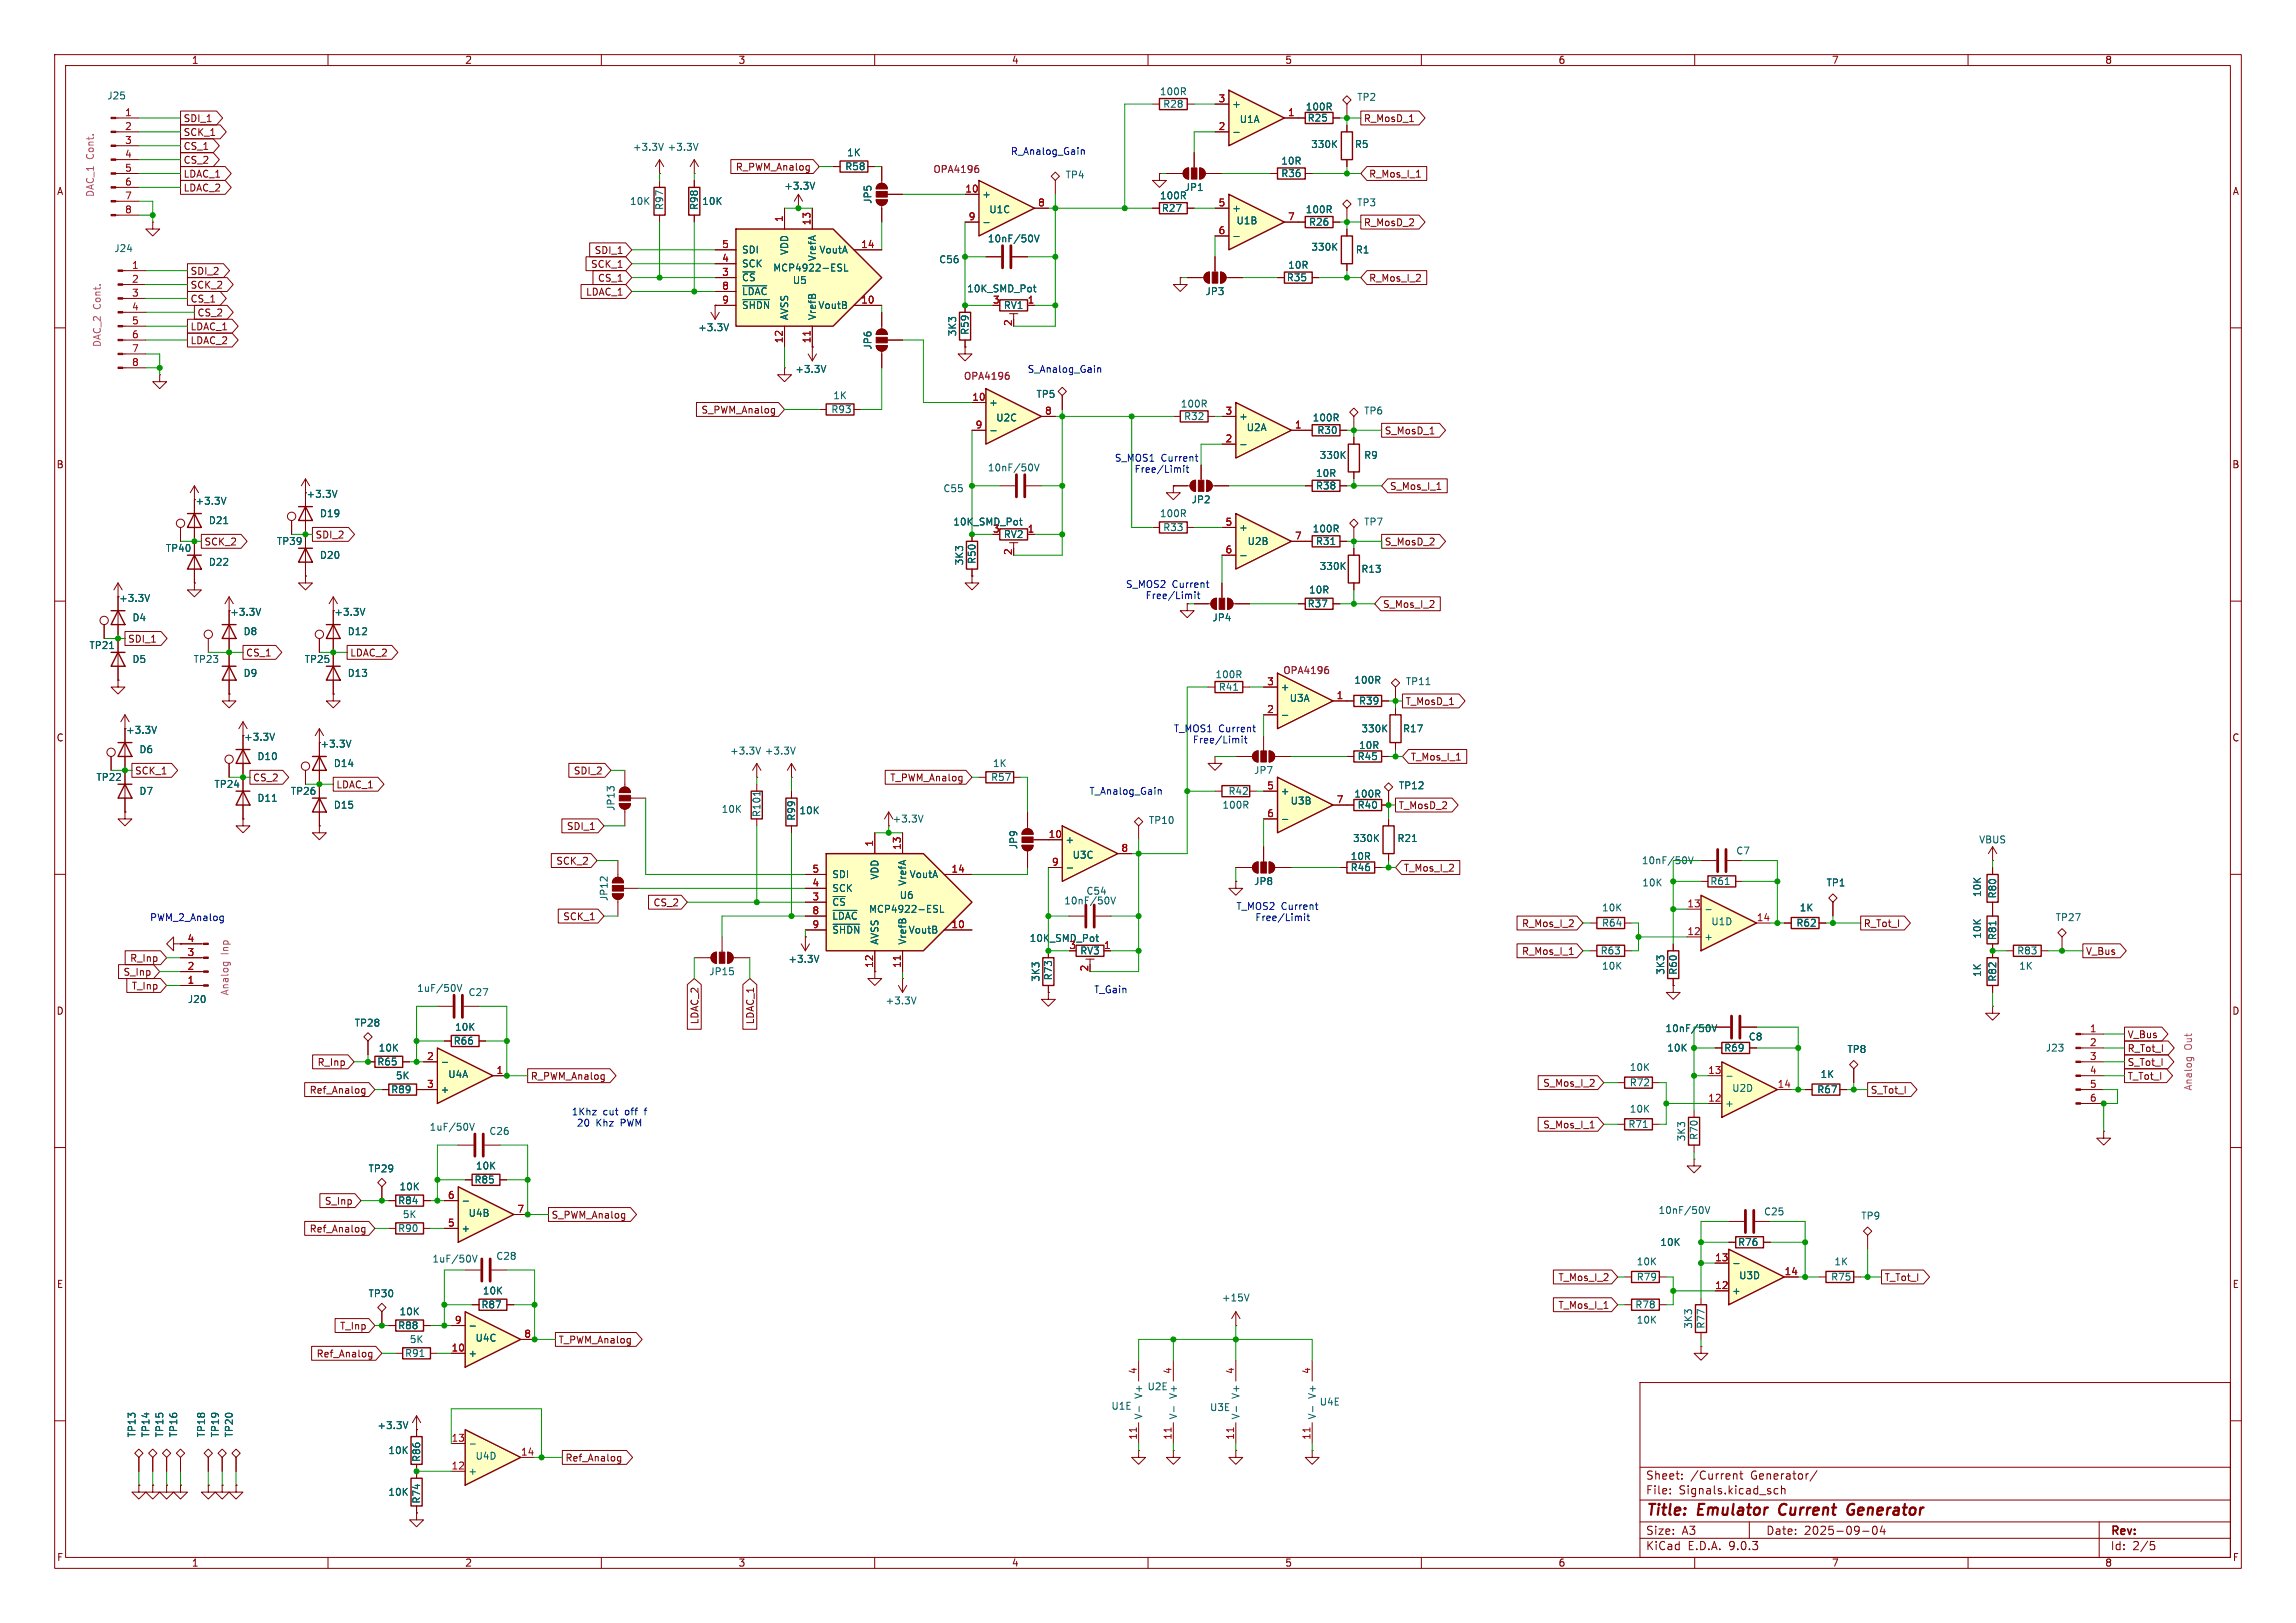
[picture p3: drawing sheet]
<svg xmlns="http://www.w3.org/2000/svg" width="420mm" height="297mm" viewBox="0 0 420 297" stroke-linecap="round" stroke-linejoin="round" font-family="sans-serif">
<defs><g id="words">
<g font-size="2.8" fill="#840000">
<text x="301" y="277.9">Title:</text>
<text x="310.6" y="277.9">Emulator</text>
<text x="326.3" y="277.9">Current</text>
<text x="339.6" y="277.9">Generator</text>
</g>
<g font-size="2.1" fill="#840000">
<text x="301" y="273.7">File:</text>
<text x="301" y="271">Sheet:</text>
<text x="307.1" y="273.7">Signals.kicad_sch</text>
<text x="309.2" y="271">/Current</text>
<text x="320.3" y="271">Generator/</text>
<text x="301" y="281.1">Size:</text>
<text x="307.6" y="281.1">A3</text>
<text x="323" y="281.1">Date:</text>
<text x="330" y="281.1">2025-09-04</text>
<text x="386" y="281.3">Rev:</text>
<text x="301" y="283.9">KiCad</text>
<text x="308.7" y="283.9">E.D.A.</text>
<text x="316.3" y="283.9">9.0.3</text>
<text x="386" y="283.9">Id:</text>
<text x="390.1" y="283.9">2/5</text>
</g>
<g font-size="1.8" fill="#840000">
<text x="35" y="11.9">1</text>
<text x="85" y="11.9">2</text>
<text x="135" y="11.9">3</text>
<text x="185" y="11.9">4</text>
<text x="235" y="11.9">5</text>
<text x="285" y="11.9">6</text>
<text x="335" y="11.9">7</text>
<text x="385" y="11.9">8</text>
<text x="33.5" y="22.5">SDI_1</text>
<text x="249.4" y="22.5">R_MosD_1</text>
<text x="33.5" y="25.1">SCK_1</text>
<text x="33.5" y="27.6">CS_1</text>
<text x="10.3" y="35.9">A</text>
<text x="33.5" y="32.7">LDAC_1</text>
<text x="33.5" y="30.2">CS_2</text>
<text x="33.5" y="35.2">LDAC_2</text>
<text x="134.5" y="31.4">R_PWM_Analog</text>
<text x="250.3" y="32.7">R_Mos_I_1</text>
<text x="408.3" y="35.9">A</text>
<text x="249.4" y="41.6">R_MosD_2</text>
<text x="108.7" y="46.7">SDI_1</text>
<text x="34.8" y="50.5">SDI_2</text>
<text x="34.8" y="53">SCK_2</text>
<text x="108" y="49.2">SCK_1</text>
<text x="109.3" y="51.8">CS_1</text>
<text x="250.3" y="51.8">R_Mos_I_2</text>
<text x="34.8" y="55.6">CS_1</text>
<text x="36" y="58.1">CS_2</text>
<text x="107.1" y="54.3">LDAC_1</text>
<text x="34.8" y="60.6">LDAC_1</text>
<text x="34.8" y="63.2">LDAC_2</text>
<text x="128.2" y="75.9">S_PWM_Analog</text>
<text x="253.2" y="79.7">S_MosD_1</text>
<text x="10.3" y="85.9">B</text>
<text x="254.2" y="89.9">S_Mos_I_1</text>
<text x="408.2" y="85.9">B</text>
<text x="35.7" y="92.6">+3.3V</text>
<text x="56" y="91.3">+3.3V</text>
<text x="37.3" y="100">SCK_2</text>
<text x="57.6" y="98.7">SDI_2</text>
<text x="21.7" y="110.3">+3.3V</text>
<text x="42" y="112.9">+3.3V</text>
<text x="61.1" y="112.9">+3.3V</text>
<text x="209.9" y="109.8">Free/Limit</text>
<text x="252.9" y="111.4">S_Mos_I_2</text>
<text x="23.3" y="117.8">SDI_1</text>
<text x="44.9" y="120.3">CS_1</text>
<text x="64" y="120.3">LDAC_2</text>
<text x="257" y="129.2">T_MosD_1</text>
<text x="10.3" y="135.9">C</text>
<text x="23" y="134.5">+3.3V</text>
<text x="44.6" y="135.7">+3.3V</text>
<text x="58.5" y="137">+3.3V</text>
<text x="408.2" y="135.9">C</text>
<text x="24.6" y="141.9">SCK_1</text>
<text x="46.2" y="143.2">CS_2</text>
<text x="104.9" y="141.9">SDI_2</text>
<text x="162.7" y="143.2">T_PWM_Analog</text>
<text x="258" y="139.4">T_Mos_I_1</text>
<text x="61.4" y="144.5">LDAC_1</text>
<text x="255.7" y="148.3">T_MosD_2</text>
<text x="103.6" y="152.1">SDI_1</text>
<text x="101.7" y="158.4">SCK_2</text>
<text x="256.7" y="159.7">T_Mos_I_2</text>
<text x="119.4" y="166.1">CS_2</text>
<text x="102.9" y="168.6">SCK_1</text>
<text x="278.3" y="169.9">R_Mos_I_2</text>
<text x="340.8" y="169.9">R_Tot_I</text>
<text x="22.5" y="178.8">S_Inp</text>
<text x="23.7" y="176.2">R_Inp</text>
<text x="278.3" y="174.9">R_Mos_I_1</text>
<text x="381.5" y="174.9">V_Bus</text>
<text x="10.3" y="185.9">D</text>
<text x="24" y="181.3">T_Inp</text>
<text x="408.2" y="185.9">D</text>
<text x="128" y="187.5" transform="rotate(-90 128 187.5)">LDAC_2</text>
<text x="138.1" y="187.5" transform="rotate(-90 138.1 187.5)">LDAC_1</text>
<text x="389.1" y="190.2">V_Bus</text>
<text x="58" y="195.3">R_Inp</text>
<text x="97" y="197.8">R_PWM_Analog</text>
<text x="389.1" y="192.7">R_Tot_I</text>
<text x="389.1" y="197.8">T_Tot_I</text>
<text x="389.1" y="195.3">S_Tot_I</text>
<text x="56.5" y="200.3">Ref_Analog</text>
<text x="282.2" y="199.1">S_Mos_I_2</text>
<text x="342.1" y="200.3">S_Tot_I</text>
<text x="282.2" y="206.7">S_Mos_I_1</text>
<text x="59.3" y="220.7">S_Inp</text>
<text x="56.5" y="225.7">Ref_Analog</text>
<text x="100.8" y="223.2">S_PWM_Analog</text>
<text x="10.3" y="235.9">E</text>
<text x="285" y="234.6">T_Mos_I_2</text>
<text x="285" y="239.7">T_Mos_I_1</text>
<text x="344.6" y="234.6">T_Tot_I</text>
<text x="408.3" y="235.9">E</text>
<text x="62.1" y="243.5">T_Inp</text>
<text x="57.8" y="248.6">Ref_Analog</text>
<text x="102.1" y="246.1">T_PWM_Analog</text>
<text x="103.3" y="267.7">Ref_Analog</text>
<text x="10.3" y="285.9">F</text>
<text x="35" y="286.9">1</text>
<text x="85" y="286.9">2</text>
<text x="135" y="286.9">3</text>
<text x="185" y="286.9">4</text>
<text x="235" y="286.9">5</text>
<text x="285" y="286.9">6</text>
<text x="335" y="286.9">7</text>
<text x="385" y="286.9">8</text>
<text x="408.3" y="285.9">F</text>
</g>
<g font-size="1.8" fill="#006464">
<text x="212.1" y="17.6">100R</text>
<text x="19.5" y="18.4">J25</text>
<text x="212.7" y="19.9">R28</text>
<text x="225.3" y="19.9">+</text>
<text x="226.7" y="22.7">U1A</text>
<text x="238.7" y="20.4">100R</text>
<text x="239.1" y="22.5">R25</text>
<text x="248.2" y="18.6">TP2</text>
<text x="115.7" y="27.8">+3.3V</text>
<text x="122" y="27.8">+3.3V</text>
<text x="154.9" y="28.8">1K</text>
<text x="239.7" y="27.3">330K</text>
<text x="247.8" y="27.3">R5</text>
<text x="143.4" y="34.9">+3.3V</text>
<text x="154.5" y="31.3">R58</text>
<text x="194.8" y="32.9">TP4</text>
<text x="216.6" y="35.2">JP1</text>
<text x="234.3" y="32.6">R36</text>
<text x="234.3" y="30.3">10R</text>
<text x="115.1" y="37.7">10K</text>
<text x="121.5" y="38.5" transform="rotate(-90 121.5 38.5)">R97</text>
<text x="127.9" y="38.5" transform="rotate(-90 127.9 38.5)">R98</text>
<text x="128.4" y="37.7">10K</text>
<text x="159.6" y="37.4" transform="rotate(-90 159.6 37.4)">JP5</text>
<text x="179.6" y="36.4">+</text>
<text x="180.9" y="39.2">U1C</text>
<text x="212.1" y="36.7">100R</text>
<text x="212.4" y="39">R27</text>
<text x="225.3" y="39">+</text>
<text x="226.1" y="41.2">U1B</text>
<text x="238.7" y="39.2">100R</text>
<text x="239.4" y="41.5">R26</text>
<text x="248.2" y="37.9">TP3</text>
<text x="20.8" y="46.3">J24</text>
<text x="135.6" y="46.6">SDI</text>
<text x="144.4" y="46.8" transform="rotate(-90 144.4 46.8)">VDD</text>
<text x="149.5" y="47.9" transform="rotate(-90 149.5 47.9)">VrefA</text>
<text x="149.8" y="46.6">VoutA</text>
<text x="180.6" y="44.6">10nF/50V</text>
<text x="239.8" y="46.1">330K</text>
<text x="247.9" y="46.6">R1</text>
<text x="135.6" y="49.1">SCK</text>
<text x="135.6" y="51.7">~{CS}</text>
<text x="141.3" y="49.9">MCP4922-ESL</text>
<text x="144.9" y="52.2">U5</text>
<text x="171.7" y="48.4">C56</text>
<text x="176.8" y="53.7">10K_SMD_Pot</text>
<text x="235.3" y="51.7">R35</text>
<text x="235.5" y="49.4">10R</text>
<text x="135.6" y="54.2">~{LDAC}</text>
<text x="135.6" y="56.7">~{SHDN}</text>
<text x="144.4" y="58.7" transform="rotate(-90 144.4 58.7)">AVSS</text>
<text x="149.5" y="58.7" transform="rotate(-90 149.5 58.7)">VrefB</text>
<text x="149.6" y="56.7">VoutB</text>
<text x="183.5" y="56.7">RV1</text>
<text x="220.4" y="54.2">JP3</text>
<text x="127.6" y="60.8">+3.3V</text>
<text x="159.6" y="64.1" transform="rotate(-90 159.6 64.1)">JP6</text>
<text x="175.1" y="61.6" transform="rotate(-90 175.1 61.6)">3K3</text>
<text x="177.4" y="61.4" transform="rotate(-90 177.4 61.4)">R59</text>
<text x="145.4" y="68.4">+3.3V</text>
<text x="152" y="75.8">R93</text>
<text x="152.3" y="73.3">1K</text>
<text x="180.8" y="74.5">+</text>
<text x="182.1" y="77.3">U2C</text>
<text x="189.5" y="73">TP5</text>
<text x="215.9" y="74.8">100R</text>
<text x="216.5" y="77.1">R32</text>
<text x="226.6" y="77.1">+</text>
<text x="240" y="77.3">100R</text>
<text x="249.4" y="76">TP6</text>
<text x="228" y="79.1">U2A</text>
<text x="240.9" y="79.6">R30</text>
<text x="180.6" y="86.5">10nF/50V</text>
<text x="240.6" y="89.8">R38</text>
<text x="240.6" y="87.5">10R</text>
<text x="241.3" y="84.2">330K</text>
<text x="249.4" y="84.2">R9</text>
<text x="58.4" y="94.8">D19</text>
<text x="172.5" y="90.3">C55</text>
<text x="212.1" y="94.8">100R</text>
<text x="217.9" y="92.3">JP2</text>
<text x="30.2" y="101.2">TP40</text>
<text x="38.1" y="96.1">D21</text>
<text x="50.6" y="99.9">TP39</text>
<text x="174.3" y="96.4">10K_SMD_Pot</text>
<text x="183.5" y="98.7">RV2</text>
<text x="212.7" y="97.4">R33</text>
<text x="226.6" y="97.4">+</text>
<text x="228.1" y="99.9">U2B</text>
<text x="240" y="97.6">100R</text>
<text x="240.6" y="99.9">R31</text>
<text x="249.4" y="96.4">TP7</text>
<text x="38.1" y="103.7">D22</text>
<text x="58.4" y="102.5">D20</text>
<text x="176.4" y="103.5" transform="rotate(-90 176.4 103.5)">3K3</text>
<text x="178.7" y="103.3" transform="rotate(-90 178.7 103.3)">R50</text>
<text x="241.3" y="104.5">330K</text>
<text x="248.9" y="105">R13</text>
<text x="24.1" y="113.9">D4</text>
<text x="221.7" y="113.9">JP4</text>
<text x="239.1" y="111.4">R37</text>
<text x="239.4" y="108.8">10R</text>
<text x="16.3" y="119">TP21</text>
<text x="44.5" y="116.4">D8</text>
<text x="63.5" y="116.4">D12</text>
<text x="24.1" y="121.5">D5</text>
<text x="35.3" y="121.5">TP23</text>
<text x="44.5" y="124.1">D9</text>
<text x="55.6" y="121.5">TP25</text>
<text x="63.5" y="124.1">D13</text>
<text x="222.2" y="124.3">100R</text>
<text x="247.6" y="125.3">100R</text>
<text x="257.1" y="125.6">TP11</text>
<text x="222.8" y="126.6">R41</text>
<text x="234.2" y="126.6">+</text>
<text x="235.8" y="128.6">U3A</text>
<text x="248.5" y="129.1">R39</text>
<text x="248.5" y="137.3">10R</text>
<text x="248.9" y="134.2">330K</text>
<text x="256.5" y="134.2">R17</text>
<text x="17.5" y="143.1">TP22</text>
<text x="25.4" y="138">D6</text>
<text x="47" y="139.3">D10</text>
<text x="61" y="140.6">D14</text>
<text x="133.5" y="138.3">+3.3V</text>
<text x="139.8" y="138.3">+3.3V</text>
<text x="181.2" y="143.1">R57</text>
<text x="181.5" y="140.6">1K</text>
<text x="229.3" y="141.8">JP7</text>
<text x="248.2" y="139.3">R45</text>
<text x="25.4" y="145.6">D7</text>
<text x="39.1" y="144.4">TP24</text>
<text x="47" y="146.9">D11</text>
<text x="53.1" y="145.6">TP26</text>
<text x="61" y="148.2">D15</text>
<text x="112.6" y="148.5" transform="rotate(-90 112.6 148.5)">JP13</text>
<text x="131.9" y="148.9">10K</text>
<text x="139.3" y="149.6" transform="rotate(-90 139.3 149.6)">R101</text>
<text x="146.1" y="149.2">10K</text>
<text x="223.5" y="148.2">100R</text>
<text x="224.6" y="145.6">R42</text>
<text x="234.2" y="145.6">+</text>
<text x="236" y="147.4">U3B</text>
<text x="247.6" y="146.2">100R</text>
<text x="248.2" y="148.2">R40</text>
<text x="255.8" y="144.6">TP12</text>
<text x="145.6" y="150.3" transform="rotate(-90 145.6 150.3)">R99</text>
<text x="163.2" y="150.7">+3.3V</text>
<text x="186.3" y="155.5" transform="rotate(-90 186.3 155.5)">JP9</text>
<text x="194.8" y="154.5">+</text>
<text x="210.1" y="151">TP10</text>
<text x="247.4" y="154.3">330K</text>
<text x="255.5" y="154.3">R21</text>
<text x="361.9" y="154.5">VBUS</text>
<text x="152.1" y="160.9">SDI</text>
<text x="160.9" y="161.1" transform="rotate(-90 160.9 161.1)">VDD</text>
<text x="166.3" y="160.9">VoutA</text>
<text x="196.1" y="157.3">U3C</text>
<text x="247" y="159.6">R46</text>
<text x="247" y="157.6">10R</text>
<text x="300.2" y="158.3">10nF/50V</text>
<text x="317.5" y="156.6">C7</text>
<text x="111.4" y="165" transform="rotate(-90 111.4 165)">JP12</text>
<text x="152.1" y="163.4">SCK</text>
<text x="152.1" y="166">~{CS}</text>
<text x="158.9" y="167.2">MCP4922-ESL</text>
<text x="164.5" y="164.7">U6</text>
<text x="166" y="162.2" transform="rotate(-90 166 162.2)">VrefA</text>
<text x="194.6" y="165.7">10nF/50V</text>
<text x="198.6" y="163.9">C54</text>
<text x="229.3" y="162.2">JP8</text>
<text x="292.9" y="167">10K</text>
<text x="300.3" y="162.4">10K</text>
<text x="312.8" y="162.2">R61</text>
<text x="329.1" y="167">1K</text>
<text x="334" y="162.4">TP1</text>
<text x="362.6" y="164.3" transform="rotate(-90 362.6 164.3)">10K</text>
<text x="365.4" y="164.5" transform="rotate(-90 365.4 164.5)">R80</text>
<text x="152.1" y="168.5">~{LDAC}</text>
<text x="152.1" y="171">~{SHDN}</text>
<text x="160.9" y="173" transform="rotate(-90 160.9 173)">AVSS</text>
<text x="166" y="173" transform="rotate(-90 166 173)">VrefB</text>
<text x="166.1" y="171">VoutB</text>
<text x="188.3" y="172.6">10K_SMD_Pot</text>
<text x="292.9" y="169.8">R64</text>
<text x="311.7" y="172.3">+</text>
<text x="313" y="169.5">U1D</text>
<text x="328.5" y="169.8">R62</text>
<text x="362.6" y="171.9" transform="rotate(-90 362.6 171.9)">10K</text>
<text x="365.4" y="172.1" transform="rotate(-90 365.4 172.1)">R81</text>
<text x="375.9" y="168.8">TP27</text>
<text x="129.7" y="178.7">JP15</text>
<text x="144.1" y="176.4">+3.3V</text>
<text x="190.3" y="179.7" transform="rotate(-90 190.3 179.7)">3K3</text>
<text x="192.6" y="179.5" transform="rotate(-90 192.6 179.5)">R73</text>
<text x="197.5" y="174.9">RV3</text>
<text x="292.7" y="174.9">R63</text>
<text x="292.9" y="177.6">10K</text>
<text x="304.6" y="178.5" transform="rotate(-90 304.6 178.5)">3K3</text>
<text x="306.9" y="178.5" transform="rotate(-90 306.9 178.5)">R60</text>
<text x="362.6" y="178.9" transform="rotate(-90 362.6 178.9)">1K</text>
<text x="365.4" y="179.7" transform="rotate(-90 365.4 179.7)">R82</text>
<text x="368.9" y="174.9">R83</text>
<text x="369.2" y="177.6">1K</text>
<text x="34.3" y="183.7">J20</text>
<text x="76.2" y="181.7">1uF/50V</text>
<text x="85.6" y="182.5">C27</text>
<text x="161.9" y="184">+3.3V</text>
<text x="64.8" y="188.1">TP28</text>
<text x="82.9" y="191.4">R66</text>
<text x="83.1" y="188.8">10K</text>
<text x="304.6" y="189.1">10nF/50V</text>
<text x="319.8" y="190.6">C8</text>
<text x="68.9" y="195.2">R65</text>
<text x="69.2" y="192.6">10K</text>
<text x="72.3" y="197.7">5K</text>
<text x="81.9" y="197.5">U4A</text>
<text x="298" y="196.2">10K</text>
<text x="304.9" y="192.6">10K</text>
<text x="315.3" y="192.6">R69</text>
<text x="332.9" y="197.5">1K</text>
<text x="337.8" y="192.9">TP8</text>
<text x="374.1" y="192.6">J23</text>
<text x="71.5" y="200.3">R89</text>
<text x="80.5" y="200.3">+</text>
<text x="298" y="199">R72</text>
<text x="298" y="203.8">10K</text>
<text x="315.5" y="202.8">+</text>
<text x="316.8" y="200">U2D</text>
<text x="332.3" y="200.3">R67</text>
<text x="78.5" y="207.1">1uF/50V</text>
<text x="89.4" y="207.9">C26</text>
<text x="297.8" y="206.6">R71</text>
<text x="308.5" y="209" transform="rotate(-90 308.5 209)">3K3</text>
<text x="310.7" y="208.7" transform="rotate(-90 310.7 208.7)">R70</text>
<text x="67.3" y="214.7">TP29</text>
<text x="87" y="214.2">10K</text>
<text x="72.7" y="220.6">R84</text>
<text x="73" y="218">10K</text>
<text x="86.7" y="216.8">R85</text>
<text x="72.7" y="225.7">R90</text>
<text x="73.6" y="223.1">5K</text>
<text x="84.3" y="225.7">+</text>
<text x="85.6" y="222.9">U4B</text>
<text x="303.3" y="222.4">10nF/50V</text>
<text x="322.6" y="222.6">C25</text>
<text x="340.4" y="223.4">TP9</text>
<text x="79" y="231.2">1uF/50V</text>
<text x="90.7" y="230.7">C28</text>
<text x="299.3" y="231.7">10K</text>
<text x="303.6" y="228.2">10K</text>
<text x="317.8" y="228.2">R76</text>
<text x="335.5" y="231.7">1K</text>
<text x="67.3" y="237.6">TP30</text>
<text x="88" y="239.6">R87</text>
<text x="88.2" y="237.1">10K</text>
<text x="223.4" y="238.4">+15V</text>
<text x="299" y="239.6">R78</text>
<text x="299.3" y="234.5">R79</text>
<text x="316.7" y="237.1">+</text>
<text x="318" y="234.3">U3D</text>
<text x="334.9" y="234.5">R75</text>
<text x="72.7" y="243.4">R88</text>
<text x="73" y="240.9">10K</text>
<text x="74.9" y="246">5K</text>
<text x="86.9" y="245.7">U4C</text>
<text x="299.3" y="242.4">10K</text>
<text x="309.7" y="243.2" transform="rotate(-90 309.7 243.2)">3K3</text>
<text x="312" y="243.2" transform="rotate(-90 312 243.2)">R77</text>
<text x="74" y="248.5">R91</text>
<text x="85.6" y="248.5">+</text>
<text x="209.1" y="256.1" transform="rotate(-90 209.1 256.1)">V+</text>
<text x="209.8" y="254.6">U2E</text>
<text x="215.5" y="256.1" transform="rotate(-90 215.5 256.1)">V+</text>
<text x="226.9" y="256.1" transform="rotate(-90 226.9 256.1)">V+</text>
<text x="240.9" y="256.1" transform="rotate(-90 240.9 256.1)">V+</text>
<text x="241.3" y="257.4">U4E</text>
<text x="25" y="263.1" transform="rotate(-90 25 263.1)">TP13</text>
<text x="27.5" y="263.1" transform="rotate(-90 27.5 263.1)">TP14</text>
<text x="30.1" y="263.1" transform="rotate(-90 30.1 263.1)">TP15</text>
<text x="32.6" y="263.1" transform="rotate(-90 32.6 263.1)">TP16</text>
<text x="37.7" y="263.1" transform="rotate(-90 37.7 263.1)">TP18</text>
<text x="40.2" y="263.1" transform="rotate(-90 40.2 263.1)">TP19</text>
<text x="42.8" y="263.1" transform="rotate(-90 42.8 263.1)">TP20</text>
<text x="68.9" y="261.7">+3.3V</text>
<text x="203.2" y="258.2">U1E</text>
<text x="209.1" y="259.8" transform="rotate(-90 209.1 259.8)">V-</text>
<text x="215.5" y="259.8" transform="rotate(-90 215.5 259.8)">V-</text>
<text x="221.2" y="258.4">U3E</text>
<text x="226.9" y="259.8" transform="rotate(-90 226.9 259.8)">V-</text>
<text x="240.9" y="259.8" transform="rotate(-90 240.9 259.8)">V-</text>
<text x="71" y="266.3">10K</text>
<text x="77.1" y="267.6" transform="rotate(-90 77.1 267.6)">R86</text>
<text x="86.9" y="267.3">U4D</text>
<text x="71" y="273.9">10K</text>
<text x="77.1" y="275.3" transform="rotate(-90 77.1 275.3)">R74</text>
<text x="85.6" y="270.1">+</text>
</g>
<g font-size="1.8" fill="#a90000">
<text x="22.8" y="21.3">1</text>
<text x="22.8" y="23.9">2</text>
<text x="222.8" y="18.8">3</text>
<text x="222.8" y="23.9">2</text>
<text x="235.5" y="21.3">1</text>
<text x="22.8" y="26.4">3</text>
<text x="22.8" y="29">4</text>
<text x="22.8" y="31.5">5</text>
<text x="22.8" y="34">6</text>
<text x="176.5" y="35.3">10</text>
<text x="22.8" y="36.6">7</text>
<text x="22.8" y="39.1">8</text>
<text x="143.3" y="40.7" transform="rotate(-90 143.3 40.7)">1</text>
<text x="148.3" y="41.3" transform="rotate(-90 148.3 41.3)">13</text>
<text x="177.1" y="40.4">9</text>
<text x="189.8" y="37.8">8</text>
<text x="222.8" y="37.8">5</text>
<text x="235.5" y="40.4">7</text>
<text x="132" y="45.5">5</text>
<text x="157.4" y="45.5">14</text>
<text x="222.8" y="42.9">6</text>
<text x="24.1" y="49.3">1</text>
<text x="24.1" y="51.8">2</text>
<text x="132" y="48">4</text>
<text x="132" y="50.5">3</text>
<text x="132" y="53.1">8</text>
<text x="24.1" y="54.4">3</text>
<text x="24.1" y="56.9">4</text>
<text x="24.1" y="59.4">5</text>
<text x="132" y="55.6">9</text>
<text x="157.4" y="55.6">10</text>
<text x="181.5" y="55.6">3</text>
<text x="185.2" y="59.8" transform="rotate(-90 185.2 59.8)">2</text>
<text x="187.9" y="55.6">1</text>
<text x="24.1" y="62">6</text>
<text x="24.1" y="64.5">7</text>
<text x="143.3" y="62.9" transform="rotate(-90 143.3 62.9)">12</text>
<text x="148.3" y="62.9" transform="rotate(-90 148.3 62.9)">11</text>
<text x="24.1" y="67.1">8</text>
<text x="177.8" y="73.4">10</text>
<text x="191.1" y="75.9">8</text>
<text x="224.1" y="75.9">3</text>
<text x="178.4" y="78.5">9</text>
<text x="224.1" y="81">2</text>
<text x="236.8" y="78.5">1</text>
<text x="181.5" y="97.5">3</text>
<text x="185.2" y="101.7" transform="rotate(-90 185.2 101.7)">2</text>
<text x="187.9" y="97.5">1</text>
<text x="224.1" y="96.3">5</text>
<text x="224.1" y="101.3">6</text>
<text x="236.8" y="98.8">7</text>
<text x="231.7" y="125.5">3</text>
<text x="231.7" y="130.6">2</text>
<text x="244.4" y="128">1</text>
<text x="231.7" y="144.5">5</text>
<text x="231.7" y="149.6">6</text>
<text x="244.4" y="147.1">7</text>
<text x="159.8" y="155" transform="rotate(-90 159.8 155)">1</text>
<text x="164.8" y="155.6" transform="rotate(-90 164.8 155.6)">13</text>
<text x="191.7" y="153.4">10</text>
<text x="205" y="156">8</text>
<text x="148.5" y="159.8">5</text>
<text x="173.9" y="159.8">14</text>
<text x="192.3" y="158.5">9</text>
<text x="148.5" y="162.3">4</text>
<text x="148.5" y="164.8">3</text>
<text x="148.5" y="167.4">8</text>
<text x="308.6" y="166.1">13</text>
<text x="34.2" y="172.5">4</text>
<text x="148.5" y="169.9">9</text>
<text x="173.9" y="169.9">10</text>
<text x="195.5" y="173.7">3</text>
<text x="201.9" y="173.7">1</text>
<text x="308.6" y="171.2">12</text>
<text x="321.3" y="168.7">14</text>
<text x="34.2" y="177.5">2</text>
<text x="34.2" y="175">3</text>
<text x="159.8" y="177.2" transform="rotate(-90 159.8 177.2)">12</text>
<text x="164.8" y="177.2" transform="rotate(-90 164.8 177.2)">11</text>
<text x="199.1" y="177.9" transform="rotate(-90 199.1 177.9)">2</text>
<text x="34.2" y="180.1">1</text>
<text x="382.2" y="189">1</text>
<text x="382.2" y="191.5">2</text>
<text x="78" y="194.1">2</text>
<text x="90.7" y="196.6">1</text>
<text x="312.4" y="196.6">13</text>
<text x="382.2" y="194.1">3</text>
<text x="382.2" y="196.6">4</text>
<text x="78" y="199.1">3</text>
<text x="312.4" y="201.7">12</text>
<text x="325.1" y="199.1">14</text>
<text x="382.2" y="199.1">5</text>
<text x="382.2" y="201.7">6</text>
<text x="81.8" y="219.5">6</text>
<text x="94.5" y="222">7</text>
<text x="81.8" y="224.5">5</text>
<text x="313.6" y="230.9">13</text>
<text x="326.3" y="233.4">14</text>
<text x="313.6" y="236">12</text>
<text x="83.1" y="242.3">9</text>
<text x="95.8" y="244.9">8</text>
<text x="82.5" y="247.4">10</text>
<text x="208" y="251.5" transform="rotate(-90 208 251.5)">4</text>
<text x="214.4" y="251.5" transform="rotate(-90 214.4 251.5)">4</text>
<text x="225.8" y="251.5" transform="rotate(-90 225.8 251.5)">4</text>
<text x="239.8" y="251.5" transform="rotate(-90 239.8 251.5)">4</text>
<text x="82.5" y="263.9">13</text>
<text x="208" y="263.6" transform="rotate(-90 208 263.6)">11</text>
<text x="214.4" y="263.6" transform="rotate(-90 214.4 263.6)">11</text>
<text x="225.8" y="263.6" transform="rotate(-90 225.8 263.6)">11</text>
<text x="239.8" y="263.6" transform="rotate(-90 239.8 263.6)">11</text>
<text x="82.5" y="269">12</text>
<text x="95.2" y="266.4">14</text>
</g>
<g font-size="1.8" fill="#c200c2">
<text x="17.4" y="29.2" transform="rotate(-90 17.4 29.2)">Cont.</text>
<text x="17.4" y="36.1" transform="rotate(-90 17.4 36.1)">DAC_1</text>
<text x="18.6" y="56.6" transform="rotate(-90 18.6 56.6)">Cont.</text>
<text x="18.6" y="63.6" transform="rotate(-90 18.6 63.6)">DAC_2</text>
<text x="42" y="174.7" transform="rotate(-90 42 174.7)">Inp</text>
<text x="42" y="182.3" transform="rotate(-90 42 182.3)">Analog</text>
<text x="401.2" y="192.2" transform="rotate(-90 401.2 192.2)">Out</text>
<text x="401.2" y="199.7" transform="rotate(-90 401.2 199.7)">Analog</text>
</g>
<g font-size="1.8" fill="#0000c2">
<text x="184.8" y="28.6">R_Analog_Gain</text>
<text x="187.9" y="68.4">S_Analog_Gain</text>
<text x="203.8" y="84.7">S_MOS1</text>
<text x="207.8" y="86.7">Free/Limit</text>
<text x="212.4" y="84.7">Current</text>
<text x="205.9" y="107.8">S_MOS2</text>
<text x="214.4" y="107.8">Current</text>
<text x="214.6" y="134.2">T_MOS1 Current</text>
<text x="218.5" y="136.3">Free/Limit</text>
<text x="199.2" y="145.6">T_Analog_Gain</text>
<text x="226" y="166.7">T_MOS2 Current</text>
<text x="27.4" y="168.8">PWM_2_Analog</text>
<text x="229.9" y="168.8">Free/Limit</text>
<text x="200" y="182">T_Gain</text>
<text x="104.5" y="204.3">1Khz</text>
<text x="105.4" y="206.4">20</text>
<text x="109" y="206.4">Khz</text>
<text x="110.3" y="204.3">cut</text>
<text x="113.6" y="206.4">PWM</text>
<text x="114.4" y="204.3">off</text>
<text x="118.2" y="204.3">f</text>
</g>
<g font-size="1.8" fill="#840084">
<text x="170.6" y="31.9">OPA4196</text>
<text x="176.2" y="69.7">OPA4196</text>
<text x="234.6" y="123.5">OPA4196</text>
</g>
<text font-size="1.8" fill="#009600" x="253.2" y="100">S_MosD_2</text>
</g></defs>
<g fill="none" stroke="#840000" stroke-width=".18">
<path d="M10 10h400v277h-400zM12 12h396v273h-396zM60 10v2M110 10v2M160 10v2M210 10v2M260 10v2M310 10v2M360 10v2M10 60h2M408 60h2M10 110h2"/>
<path d="M408 110h2M10 160h2M408 160h2M80 184.2h2.8M84.8 184.2h2.8M10 210h2M408 210h2M300 253h108v32h-108zM10 260h2M76.2 276.9v1.2h1.3l-1.3 1.3-1.3-1.3h1.3M76.2 276.9h.1M76.2 261.6v1.3"/>
<path d="M76.2 268v1.2M300 278.5h108M300 274.5h108M300 268.5h108M305.5 273.2v.2M305.5 272.5v.1M307.7 270.5v.2M307.7 269.8v.1M317.3 269.7h.2l.2 .2v.8M318.2 269.7h.6M318.4 269.2v1.3l.4 .2M320 278.5v3"/>
<path d="M325.2 272.5l-.4-.1-.3 .3v.4l.2 .2h.5M325.9 272.5l.2-.1 .3 .1 .1 .9M325.9 271.9v1.5M332.4 269.1l-1.3 1.9M342.7 279.4l.2-.1a.8 .8 0 0 1 .5 .7 .8 .8 0 0 1-.5 .8l-.2-.2-.2-.4zM344.3 279.2l-.4 1.1h1M344.7 279.8v1M384 278.5v6.5M408 260h2M60 285v2M110 285v2M160 285v2"/>
<path d="M210 285v2M260 285v2M300 281.5h108M310 285v2M340.7 280.2h1.2M360 285v2M393.4 282.1h.7M393.5 282.7h.4l.3 .2-.2 .6-.5 .1"/>
</g>
<path d="M325.7 275.5a1.27 1.27 0 0 0 0 1.6M338.8 276.3h.4M339 275.2a1.13 1.13 0 0 0-1 .7 1.13 1.13 0 0 0 .2 1.2l.3 .1 .5-.1" fill="none" stroke="#840000" stroke-width=".4"/>
<path d="M83.1 182.1v4.1M84.6 182.1v4.1" fill="none" stroke="#840000" stroke-width=".51"/>
<path d="M83.6 180.2l.5 1.2 .4-1.2" fill="none" stroke="#006464" stroke-width=".18"/>
<path d="M75.2 262.9h2v5.1h-2z" fill="none" stroke="#840000" stroke-width=".25"/>
<path d="M85.1 261.6l10.1 5.1-10.1 5.1z" fill="#ffffc2"/>
<path d="M75.2 270.5h2v5.1h-2zM85.1 261.6l10.1 5.1-10.1 5.1z" fill="none" stroke="#840000" stroke-width=".25"/>
<path d="M76.2 259.1v2.5M76.2 259.1l-.8 1.2M76.2 259.1l.8 1.2M76.2 261.6h.1M76.2 269.2v1.3M76.2 275.6v1.3M82.5 269.2h2.6M82.5 264.2h2.6M95.2 266.7h2.6" fill="none" stroke="#840000" stroke-width=".18"/>
<path d="M74.6 260.2l-.4 1.2M86 264.3h1" fill="none" stroke="#006464" stroke-width=".18"/>
<path d="M224.8 16.5l10.1 5.1-10.1 5.1z" fill="#ffffc2"/>
<path d="M224.8 16.5l10.1 5.1-10.1 5.1zM43.2 137.2h2.5M44.4 137.2l1.3 2.5h-2.5zM21.6 143.5h2.5M22.9 143.5l1.2 2.6h-2.5zM223.5 143.8h5.1v2h-5.1zM196.8 173h5.1v2h-5.1zM73.7 246.6h5v2.1h-5z" fill="none" stroke="#840000" stroke-width=".25"/>
<g fill="none" stroke="#840000" stroke-width=".18">
<path d="M222.2 19.1h2.6M222.2 24.1h2.6M234.9 21.6h2.6M41.9 139.7v2.5M44.4 132.1v10.1M44.4 132.1l-.7 1.3M44.4 132.1l.8 1.3M222.2 138.4v1.3h1.3l-1.3 1.3-1.2-1.3h1.2M222.2 138.4h.1M22.9 141v7.6M207.5 150.4l.8-.8 .7 .8-.7 .7zM208.3 151.1v2.6"/>
<path d="M222.2 144.8h1.3M226.1 158.8h3M228.6 144.8h1.3M229.4 158l.7-.3v2.1a1.02 1.02 0 0 1-.9-.7 1.02 1.02 0 0 1 .2-1.1zM231.1 154.9v2.8M232.2 157.7a1.02 1.02 0 0 1 1 1.1 1.02 1.02 0 0 1-1 1zM233.2 158.8h3M198.6 175.5h1.6M199.4 175.5v1M201.9 174h1.3M226.1 161.3v1.3h1.2l-1.2 1.2-1.3-1.2h1.3M226.1 161.3h.1"/>
<path d="M72.4 247.6h1.3M78.7 247.6h1.3M240 265.4v1.3h1.3l-1.3 1.3-1.2-1.3h1.2M240 265.4h.1"/>
<circle cx="41.9" cy="138.9" r=".76"/>
</g>
<path d="M225.7 24.2h1M50.2 134.2l-.4 1.3M200.5 171.4h.4M200.6 171v1.1l.3 .2M76.8 248.2h.7" fill="none" stroke="#006464" stroke-width=".18"/>
<g fill="#840000" stroke="#840000" stroke-width=".18">
<path d="M232.2 157.7a1.02 1.02 0 0 1 1 1.1 1.02 1.02 0 0 1-1 1z"/>
<path d="M230.6 157.7h1v2.1h-1z"/>
<path d="M229.4 158l.7-.3v2.1a1.02 1.02 0 0 1-.9-.7 1.02 1.02 0 0 1 .2-1.1z"/>
</g>
<path d="M85.1 240l10.1 5.1-10.1 5.1z" fill="#ffffc2"/>
<path d="M20.3 119.4h2.6M21.6 119.4l1.3 2.5h-2.6zM190.8 175.3h2v5h-2zM363.5 175.3h2v5h-2zM368.3 173h5.1v2h-5.1zM85.1 240l10.1 5.1-10.1 5.1z" fill="none" stroke="#840000" stroke-width=".25"/>
<g fill="none" stroke="#840000" stroke-width=".18">
<path d="M21.6 116.8v7.7M20.3 138.4v2.6M21.6 124.5v1.2h1.3l-1.3 1.3-1.3-1.3h1.3M21.6 124.5h.1M22.9 130.8l-.8 1.3M22.9 130.8l.7 1.3M22.9 130.8v2.6M22.9 148.6v1.3h1.2l-1.2 1.2-1.3-1.2h1.3M22.9 148.6h.1M191.8 174v1.3M364.5 174v1.3M367 174h1.3"/>
<path d="M373.4 174h1.2M376.4 170.7l.8-.8 .8 .8-.8 .8zM377.2 171.5v2.5M191.8 181.6v1.3h1.2l-1.2 1.3-1.3-1.3h1.3M191.8 181.6h.1M191.8 180.3v1.3M364.5 180.3v1.3M82.5 247.6h2.6M82.5 242.6h2.6M95.2 245.1h2.6M226.1 248.9v3.8M240 248.9v3.8"/>
<path d="M25.4 265.2l.8 .7-.8 .8-.8-.8zM25.4 271.8v1.2h1.3l-1.3 1.3-1.3-1.3h1.3M25.4 271.8h.1M25.4 266.7v2.5M27.9 265.2l.8 .7-.8 .8-.7-.8zM27.9 271.8v1.2h1.3l-1.3 1.3-1.2-1.3h1.2M27.9 271.8h.1M27.9 266.7v2.5M30.5 271.8v1.2h1.2l-1.2 1.3-1.3-1.3h1.3M30.5 271.8h.1M30.5 265.2l.7 .7-.7 .8-.8-.8zM30.5 266.7v2.5"/>
<path d="M32.3 265.9l.7-.7 .8 .7-.8 .8zM33 271.8v1.2h1.3l-1.3 1.3-1.3-1.3h1.3M33 271.8h.1M33 266.7v2.5M37.3 265.9l.8-.7 .8 .7-.8 .8zM38.1 271.8v1.2h1.3l-1.3 1.3-1.3-1.3h1.3M38.1 271.8h.1M38.1 266.7v2.5M40.6 271.8v1.2h1.3l-1.3 1.3-1.2-1.3h1.2M40.6 271.8h.1M40.6 265.2l.8 .7-.8 .8-.7-.8zM40.6 266.7v2.5"/>
<path d="M42.4 265.9l.8-.7 .7 .7-.7 .8zM43.2 271.8v1.2h1.2l-1.2 1.3-1.3-1.3h1.3M43.2 271.8h.1M43.2 266.7v2.5M226.1 265.4v1.3h1.2l-1.2 1.3-1.3-1.3h1.3M226.1 265.4h.1M226.1 260.3v3.9M240 260.3v3.9"/>
<circle cx="20.3" cy="137.7" r=".76"/>
</g>
<path d="M28.6 132.9l-.4 1.3M86 242.7h1M226.2 257.4v1M240.1 257.4v1" fill="none" stroke="#006464" stroke-width=".18"/>
<path d="M225.6 261.3v.7M239.6 261.3v.7" fill="none" stroke="#a90000" stroke-width=".18"/>
<path d="M194.3 151.1l10.2 5.1-10.2 5.1z" fill="#ffffc2"/>
<path d="M143.8 146.1h2v5h-2zM194.3 151.1l10.2 5.1-10.2 5.1z" fill="none" stroke="#840000" stroke-width=".25"/>
<g fill="none" stroke="#840000" stroke-width=".18">
<path d="M144.8 144.8v1.3M144.8 151.1v1.3M162.6 151.1h.1M162.6 148.6l-.8 1.3M162.6 148.6l.7 1.3M162.6 148.6v2.5M191.8 153.7h2.5M191.8 158.8h2.5M204.5 156.2h2.5M195.6 167.6h2.8M200.4 167.6h2.8M340.9 225.3l.7-.8 .8 .8-.8 .8z"/>
<path d="M341.6 226.1v2.5M208.3 248.9v3.8M208.3 260.3v3.9M214.6 265.4v1.3h1.3l-1.3 1.3-1.2-1.3h1.2M214.6 265.4h.1"/>
</g>
<path d="M168.8 149.2l-.4 1.2M195.2 158.8h1M202.8 164.4v.8M203.2 164.2l.4 1.2 .4-1.2M208.4 257.4v1" fill="none" stroke="#006464" stroke-width=".18"/>
<path d="M207.9 261.3v.7" fill="none" stroke="#a90000" stroke-width=".18"/>
<path d="M198.6 165.6v4.1M200.2 165.6v4.1" fill="none" stroke="#840000" stroke-width=".51"/>
<path d="M233.7 123.2l10.1 5.1-10.1 5.1z" fill="#ffffc2"/>
<path d="M233.7 123.2l10.1 5.1-10.1 5.1zM247.6 127.3h5.1v2h-5.1zM247.6 137.4h5.1v2h-5.1zM254.3 130.8h2v5.1h-2zM246.4 157.7h5.1v2.1h-5.1zM253 151.1h2v5.1h-2zM292.1 173h5.1v2h-5.1z" fill="none" stroke="#840000" stroke-width=".25"/>
<g fill="none" stroke="#840000" stroke-width=".18">
<path d="M231.1 125.7h2.6M231.1 130.8h2.6M243.8 128.3h3.8M246.4 138.4h1.2M252.7 128.3h1.3M252.7 138.4h1.3M254.5 125l.8-.8 .7 .8-.7 .7zM255.3 125.7v2.6M255.3 129.5v1.3M255.3 135.9v1.3M113 157.5v3M113.3 147.1h2a1.02 1.02 0 0 1-1 1 1.02 1.02 0 0 1-1-1z"/>
<path d="M113.6 144.3a1.02 1.02 0 0 1 1.1-.2 1.02 1.02 0 0 1 .6 .9h-2zM114.3 141v3M114.3 148.1v3M115.3 146.1h2.8M245.1 158.8h1.3M251.5 158.8h1.2M253.2 144l.8-.7 .8 .7-.8 .8zM254 144.8v2.5M254 149.9v1.2M254 156.2v1.3M33 175.3h4.2M33 177.8h4.2"/>
<path d="M33 172.7h4.2M112 163.6h2a1.02 1.02 0 0 1-1 1 1.02 1.02 0 0 1-1-1zM112.3 160.8a1.02 1.02 0 0 1 1.1-.2 1.02 1.02 0 0 1 .6 .9h-2zM113 164.6v3M114 162.6h2.8M127 175.3h3M130.3 174.5l.8-.3v2.1a1.02 1.02 0 0 1-1-.7 1.02 1.02 0 0 1 .2-1.1zM132.1 171.5v2.7M133.1 174.2a1.02 1.02 0 0 1 1 1.1 1.02 1.02 0 0 1-1 1zM134.1 175.3h3.1M146.6 172.7l.7 1.3M147.3 171.5h.1"/>
<path d="M147.3 171.5v2.5M148.1 172.7l-.8 1.3M160 177.8v1.3h1.3l-1.3 1.2-1.3-1.2h1.3M160 177.8h.1M290.8 174h1.3M297.2 174h1.2M33 180.3h4.2M380.6 189.2h4.2M380.6 191.8h4.2M380.6 194.3h4.2M380.6 196.9h4.2M380.6 199.4h4.2"/>
<path d="M380.6 201.9h4.2M384.8 207v1.3h1.3l-1.3 1.3-1.3-1.3h1.3M384.8 207h.1M214.6 248.9v3.8M208.3 265.4v1.3h1.2l-1.2 1.3-1.3-1.3h1.3M208.3 265.4h.1M214.6 260.3v3.9"/>
</g>
<path d="M234.6 130.9h1M253.1 133.2l.6 .7M253.7 132.7l-.7 .7M260.8 125.3h.8M251.6 153.3l.6 .7M252.2 152.7l-.8 .8M258.4 154h.7M149.8 174.8l-.4 1.3M214.7 257.4v1" fill="none" stroke="#006464" stroke-width=".18"/>
<path d="M242.7 122h.2M242.8 122.5l.2 .2v.3l-.2 .3" fill="none" stroke="#840084" stroke-width=".18"/>
<g fill="#840000" stroke="#840000" stroke-width=".18">
<path d="M379.7 189.1h.9v.3h-.9z"/>
<path d="M379.7 191.6h.9v.3h-.9z"/>
<path d="M379.7 194.2h.9v.2h-.9z"/>
<path d="M379.7 196.7h.9v.3h-.9z"/>
<path d="M379.7 199.3h.9v.2h-.9z"/>
<path d="M379.7 201.8h.9v.3h-.9z"/>
<path d="M113.3 147.1h2a1.02 1.02 0 0 1-1 1 1.02 1.02 0 0 1-1-1z"/>
<path d="M113.3 145.5h2v1.1h-2z"/>
<path d="M113.6 144.3a1.02 1.02 0 0 1 1.1-.2 1.02 1.02 0 0 1 .6 .9h-2z"/>
<path d="M133.1 174.2a1.02 1.02 0 0 1 1 1.1 1.02 1.02 0 0 1-1 1z"/>
<path d="M131.6 174.2h1v2.1h-1z"/>
<path d="M130.3 174.5l.8-.3v2.1a1.02 1.02 0 0 1-1-.7 1.02 1.02 0 0 1 .2-1.1z"/>
<path d="M112 163.6h2a1.02 1.02 0 0 1-1 1 1.02 1.02 0 0 1-1-1z"/>
<path d="M112 162.1h2v1h-2z"/>
<path d="M112.3 160.8a1.02 1.02 0 0 1 1.1-.2 1.02 1.02 0 0 1 .6 .9h-2z"/>
<path d="M37.2 180.2h.9v.3h-.9z"/>
<path d="M37.2 177.7h.9v.2h-.9z"/>
<path d="M37.2 175.1h.9v.3h-.9z"/>
<path d="M37.2 172.6h.9v.2h-.9z"/>
</g>
<path d="M214.2 261.3v.7" fill="none" stroke="#a90000" stroke-width=".18"/>
<path d="M233.7 142.2l10.1 5.1-10.1 5.1z" fill="#ffffc2"/>
<path d="M233.7 142.2l10.1 5.1-10.1 5.1zM247.6 146.3h5.1v2h-5.1z" fill="none" stroke="#840000" stroke-width=".25"/>
<path d="M231.1 144.8h2.6M231.1 149.9h2.6M243.8 147.3h3.8M252.7 147.3h1.3" fill="none" stroke="#840000" stroke-width=".18"/>
<path d="M234.6 150h1" fill="none" stroke="#006464" stroke-width=".18"/>
<path d="M151.1 156.2h17.8l8.9 8.9-8.9 8.9h-17.8z" fill="#ffffc2"/>
<path d="M151.1 156.2h17.8l8.9 8.9-8.9 8.9h-17.8zM180.3 141.2h5.1v2.1h-5.1z" fill="none" stroke="#840000" stroke-width=".25"/>
<g fill="none" stroke="#840000" stroke-width=".18">
<path d="M160 152.4v3.8M165.1 152.4v3.8M179.1 142.2h1.2M185.4 142.2h1.3M186.9 154.7h2.1a1.02 1.02 0 0 1-1 1 1.02 1.02 0 0 1-1.1-1zM187.2 151.9a1.02 1.02 0 0 1 1.1-.2 1.02 1.02 0 0 1 .7 1h-2.1zM188 148.6v3M188 155.7v3.1M189 153.7h2.8M147.3 160h3.8M147.3 162.6h3.8M147.3 165.1h3.8"/>
<path d="M147.3 167.6h3.8M147.3 170.2h3.8M160 174v3.8M165.1 179.1h.1M165.1 174v3.8M165.1 179.1v2.5M172.7 160h5.1M172.7 170.2h5.1M164.3 180.3l.8 1.3M165.9 180.3l-.8 1.3"/>
</g>
<path d="M152.4 166.6h4.4M152.4 169.1h4.9M171 165.7h.5M171.2 166.3l.3 .3-.3 .3M172 165.7v1.2h.6M167.6 182.4l-.5 1.3" fill="none" stroke="#006464" stroke-width=".18"/>
<path d="M164.7 174.9v.8" fill="none" stroke="#a90000" stroke-width=".18"/>
<g fill="#840000" stroke="#840000" stroke-width=".18">
<path d="M186.9 154.7h2.1a1.02 1.02 0 0 1-1 1 1.02 1.02 0 0 1-1.1-1z"/>
<path d="M186.9 153.2h2.1v1h-2.1z"/>
<path d="M187.2 151.9a1.02 1.02 0 0 1 1.1-.2 1.02 1.02 0 0 1 .7 1h-2.1z"/>
</g>
<path d="M80 191.8l10.2 5.1-10.2 5z" fill="#ffffc2"/>
<path d="M21.6 135.9h2.5M22.9 135.9l1.2 2.5h-2.5zM222.2 124.7h5.1v2h-5.1zM137.4 144.8h2v5.1h-2zM292.1 167.9h5.1v2h-5.1zM305.1 174h2v5.1h-2zM68.6 193.3h5.1v2h-5.1zM71.1 198.4h5.1v2h-5.1zM80 191.8l10.2 5.1-10.2 5zM82.5 189.5h5.1v2h-5.1zM298.4 237.7h5.1v2.1h-5.1zM298.4 232.7h5.1v2h-5.1z" fill="none" stroke="#840000" stroke-width=".25"/>
<g fill="none" stroke="#840000" stroke-width=".18">
<path d="M177.8 105.4v1.3h1.3l-1.3 1.3-1.3-1.3h1.3M177.8 105.4h.1M218.4 110.5h3.1M221.8 109.8l.7-.3v2a1.02 1.02 0 0 1-.9-.6 1.02 1.02 0 0 1 .2-1.1zM223.5 106.7v2.8M224.5 109.5a1.02 1.02 0 0 1 1 1 1.02 1.02 0 0 1-1 1zM225.6 110.5h3M22.9 133.4v7.6M138.4 139.7v2.5M138.4 139.7l-.7 1.3M138.4 139.7l.8 1.3M144.8 139.7l-.8 1.3"/>
<path d="M144.8 139.7l.7 1.3M144.8 139.7v2.5M221 125.7h1.2M226.1 138.4h3M227.3 125.7h1.3M229.4 137.7l.7-.3v2a1.02 1.02 0 0 1-.9-.6 1.02 1.02 0 0 1 .2-1.1zM231.1 134.6v2.8M232.2 137.4a1.02 1.02 0 0 1 1 1 1.02 1.02 0 0 1-1 1zM233.2 138.4h3M138.4 142.2h.1M138.4 143.5v1.3M138.4 149.9v1.2"/>
<path d="M144.8 142.2h.1M31.7 172.7v-1.2l-1.2 1.2 1.2 1.3v-1.3h1.3M33 172.7h.1M290.8 168.9h1.3M297.2 168.9h1.2M306.1 172.7v1.3M306.1 179.1v1.2M67.3 189l.8 .7-.8 .8-.8-.8zM67.3 194.3h1.3M67.3 190.5v2.5M69.8 199.4h1.3M73.7 194.3h1.2"/>
<path d="M76.2 199.4h3.8M77.5 194.3h2.5M81.3 190.5h1.2M87.6 190.5h1.3M90.2 196.9h2.5M306.1 180.3v1.3h1.2l-1.2 1.3-1.3-1.3h1.3M306.1 180.3h.1M313.7 188h2.8M318.5 188h2.8M338.3 194.8l.8-.7 .8 .7-.8 .8zM339.1 195.6v2.5M297.2 238.8h1.2"/>
<path d="M297.2 233.7h1.2M303.5 238.8h1.3M303.5 233.7h1.3M316.2 223.5h2.8M321.1 223.5h2.7M311.1 246.4v1.2h1.3l-1.3 1.3-1.2-1.3h1.2M311.1 246.4h.1"/>
</g>
<path d="M139.1 136.7l-.4 1.3M145.5 136.7l-.5 1.3M225.7 126.3h.7M139 144.9v.7M80.9 194.4h1M312.8 187.8v.8M313.2 187.5l.4 1.3 .4-1.3M311.5 221v.8M311.9 220.8l.4 1.3 .5-1.3" fill="none" stroke="#006464" stroke-width=".18"/>
<g fill="#840000" stroke="#840000" stroke-width=".18">
<path d="M232.2 137.4a1.02 1.02 0 0 1 1 1 1.02 1.02 0 0 1-1 1z"/>
<path d="M230.6 137.4h1v2h-1z"/>
<path d="M229.4 137.7l.7-.3v2a1.02 1.02 0 0 1-.9-.6 1.02 1.02 0 0 1 .2-1.1z"/>
<path d="M224.5 109.5a1.02 1.02 0 0 1 1 1 1.02 1.02 0 0 1-1 1z"/>
<path d="M223 109.5h1v2h-1z"/>
<path d="M221.8 109.8l.7-.3v2a1.02 1.02 0 0 1-.9-.6 1.02 1.02 0 0 1 .2-1.1z"/>
</g>
<path d="M316.7 185.9v4.1M318.3 185.9v4.1M319.3 221.5v4.1M320.8 221.5v4.1" fill="none" stroke="#840000" stroke-width=".51"/>
<path d="M83.8 217.2l10.2 5-10.2 5.1z" fill="#ffffc2"/>
<path d="M312.4 160.3h5.1v2h-5.1zM327.7 167.9h5v2h-5zM297.2 197.1h5.1v2h-5.1zM72.4 218.7h5.1v2h-5.1zM83.8 217.2l10.2 5-10.2 5.1zM297.2 204.7h5.1v2.1h-5.1zM72.4 223.8h5.1v2h-5.1zM317.5 226.3h5.1v2h-5.1z" fill="none" stroke="#840000" stroke-width=".25"/>
<g fill="none" stroke="#840000" stroke-width=".18">
<path d="M214.6 88.9h3.1M218 88.2l.7-.3v2a1.02 1.02 0 0 1-.9-.6 1.02 1.02 0 0 1 .2-1.1zM219.7 85.1v2.8M220.7 87.9a1.02 1.02 0 0 1 1 1 1.02 1.02 0 0 1-1 1zM221.7 88.9h3.1M311.1 157.5h2.8M316 157.5h2.8M311.1 161.3h1.3M317.5 161.3h1.3M326.4 168.9h1.3M332.7 168.9h1.3M335.3 163.6l.7 .7-.7 .8-.8-.8z"/>
<path d="M335.3 165.1v2.5M295.9 198.1h1.3M302.3 198.1h1.2M364.5 184.2v1.2h1.3l-1.3 1.3-1.3-1.3h1.3M364.5 184.2h.1M69.1 216.4l.7-.8 .8 .8-.8 .8zM69.8 217.2v2.5M71.1 219.7h1.3M77.5 219.7h1.2M81.3 219.7h2.5M295.9 205.7h1.3M302.3 205.7h1.2"/>
<path d="M71.1 224.8h1.3M77.5 224.8h1.2M81.3 224.8h2.5M94 222.2h2.5M316.2 227.3h1.3M322.6 227.3h1.2"/>
</g>
<path d="M308.4 157v.8M308.9 156.8l.4 1.3 .4-1.3M315.6 161.9h.7M84.7 219.8h1M300.6 206.3h.7" fill="none" stroke="#006464" stroke-width=".18"/>
<path d="M314.2 155.4v4.1M315.7 155.4v4.1" fill="none" stroke="#840000" stroke-width=".51"/>
<g fill="#840000" stroke="#840000" stroke-width=".18">
<path d="M220.7 87.9a1.02 1.02 0 0 1 1 1 1.02 1.02 0 0 1-1 1z"/>
<path d="M219.2 87.9h1v2h-1z"/>
<path d="M218 88.2l.7-.3v2a1.02 1.02 0 0 1-.9-.6 1.02 1.02 0 0 1 .2-1.1z"/>
</g>
<path d="M311.1 163.8l10.2 5.1-10.2 5.1z" fill="#ffffc2"/>
<g fill="none" stroke="#840000" stroke-width=".25">
<path d="M240 87.9h5.1v2h-5.1zM240 98h5.1v2.1h-5.1zM246.6 81.3h2.1v5.1h-2.1zM238.8 109.5h5v2h-5zM246.6 101.6h2.1v5.1h-2.1zM40.6 121.9h2.6M41.9 121.9l1.3 2.6h-2.6zM57.1 138.4h2.6M58.4 138.4l1.3 2.6h-2.6zM311.1 163.8l10.2 5.1-10.2 5.1zM363.5 160h2v5.1h-2zM363.5 167.6h2v5.1h-2z"/>
<path d="M315 190.8h5v2h-5zM86.4 214.9h5v2h-5zM308.9 204.5h2v5.1h-2zM87.6 237.7h5.1v2.1h-5.1zM334 232.7h5.1v2h-5.1zM72.4 241.6h5.1v2h-5.1z"/>
</g>
<g fill="none" stroke="#840000" stroke-width=".18">
<path d="M246.9 75.4l.7-.7 .8 .7-.8 .8zM247.6 76.2v2.5M238.8 88.9h1.2M238.8 99.1h1.2M245.1 88.9h1.3M245.1 99.1h1.3M246.9 95.8l.7-.8 .8 .8-.8 .7zM247.6 80v1.3M247.6 86.4v1.2M247.6 96.5v2.6M41.9 119.4v7.6M217.2 110.5v1.3h1.2l-1.2 1.2-1.3-1.2h1.3"/>
<path d="M237.5 110.5h1.3M243.8 110.5h1.3M247.6 100.3v1.3M247.6 106.7v1.3M41.9 127v1.3h1.3l-1.3 1.2-1.3-1.2h1.3M41.9 127h.1M58.4 133.4v10.1M58.4 133.4l-.7 1.2M58.4 133.4l.8 1.2M364.5 157.5h.1M364.5 154.9v2.6M364.5 158.8v1.2"/>
<path d="M364.5 154.9l-.8 1.3M364.5 154.9l.8 1.3M308.6 171.5h2.5M308.6 166.4h2.5M321.3 168.9h2.5M364.5 165.1v2.5M364.5 172.7v1.3M313.7 191.8h1.3M320 191.8h1.3M83.8 209.6h2.8M85.1 215.9h1.3M88.6 209.6h2.8"/>
<path d="M91.4 215.9h1.3M309.9 212.1v1.3h1.2l-1.2 1.2-1.3-1.2h1.3M309.9 212.1h.1M309.9 203.2v1.3M309.9 209.6v1.2M69.1 239.3l.7-.8 .8 .8-.8 .7zM85.1 232.4h2.8M86.4 238.8h1.2M89.9 232.4h2.8M92.7 238.8h1.3M332.7 233.7h1.3M339.1 233.7h1.3"/>
<path d="M69.8 240v2.6M71.1 242.6h1.3M77.5 242.6h1.2M226.1 242.6h.1M226.1 240l-.8 1.3M226.1 240l.7 1.3M226.1 240v2.6"/>
</g>
<path d="M243.4 99.6h.8M245.5 83.2l.6 .7M246.1 82.6l-.8 .7M245.5 103.5l.6 .7M246.1 102.9l-.8 .8M64.2 135.5l-.4 1.2M312.1 166.5h.9M365.1 168.6v.7M85.9 205.6l.4 1.2 .5-1.2M86.4 229.7l.4 1.3 .5-1.3M228.5 236.8l-.4 1.3" fill="none" stroke="#006464" stroke-width=".18"/>
<path d="M86.9 207.5v4.1M88.4 207.5v4.1M88.1 230.4v4M89.7 230.4v4" fill="none" stroke="#840000" stroke-width=".51"/>
<path d="M226.1 94l10.1 5.1-10.1 5z" fill="#ffffc2"/>
<path d="M240 77.7h5.1v2.1h-5.1zM226.1 94l10.1 5.1-10.1 5zM59.7 121.9h2.5M61 121.9l1.2 2.6h-2.5zM43.2 144.8h2.5M44.4 144.8l1.3 2.5h-2.5zM57.1 146.1h2.6M58.4 146.1l1.3 2.5h-2.6zM331.5 198.4h5v2h-5z" fill="none" stroke="#840000" stroke-width=".25"/>
<g fill="none" stroke="#840000" stroke-width=".18">
<path d="M238.8 78.7h1.2M245.1 78.7h1.3M223.5 96.5h2.6M236.2 99.1h2.6M61 119.4v7.6M223.5 101.6h2.6M61 127v1.3h1.2l-1.2 1.2-1.3-1.2h1.3M61 127h.1M44.4 149.9v1.2h1.3l-1.3 1.3-1.2-1.3h1.2M44.4 149.9h.1M44.4 142.2v7.7M55.9 141v2.5"/>
<path d="M58.4 151.1v1.3h1.3l-1.3 1.3-1.3-1.3h1.3M58.4 151.1h.1M58.4 143.5v7.6M330.2 199.4h1.3M336.5 199.4h1.3"/>
<circle cx="55.9" cy="140.2" r=".76"/>
</g>
<path d="M227 101.7h.9M49.8 146.6h.7" fill="none" stroke="#006464" stroke-width=".18"/>
<path d="M315 194.3l10.1 5.1-10.1 5.1z" fill="#ffffc2"/>
<path d="M315 194.3l10.1 5.1-10.1 5.1zM310.1 238.8h2.1v5h-2.1z" fill="none" stroke="#840000" stroke-width=".25"/>
<path d="M312.4 196.9h2.6M325.1 199.4h2.6M312.4 201.9h2.6M311.1 237.5v1.3M311.1 243.8v1.3" fill="none" stroke="#840000" stroke-width=".18"/>
<path d="M315.9 196.9h.9" fill="none" stroke="#006464" stroke-width=".18"/>
<path d="M316.2 228.6l10.2 5.1-10.2 5.1z" fill="#ffffc2"/>
<path d="M119.6 34.3h2.1v5.1h-2.1zM126 34.3h2v5.1h-2zM316.2 228.6l10.2 5.1-10.2 5.1z" fill="none" stroke="#840000" stroke-width=".25"/>
<g fill="none" stroke="#840000" stroke-width=".18">
<path d="M120.6 31.8h.1M120.6 29.2l-.7 1.3M120.6 29.2l.8 1.3M120.6 29.2v2.6M120.6 33v1.3M120.6 39.4v1.2M127 31.8h.1M127 29.2v2.6M127 33v1.3M127 39.4v1.2M127 29.2l-.8 1.3M127 29.2l.8 1.3"/>
<path d="M130 57.2l.8 1.2M130.8 55.9h.1M130.8 55.9v2.5M131.6 57.2l-.8 1.2M313.7 236.2h2.5M313.7 231.1h2.5M326.4 233.7h2.5"/>
</g>
<path d="M121.3 26.2l-.4 1.3M127.7 26.2l-.4 1.3M133.3 59.3l-.4 1.2M317.1 231.2h1" fill="none" stroke="#006464" stroke-width=".18"/>
<path d="M179.1 33l10.1 5.1-10.1 5.1z" fill="#ffffc2"/>
<path d="M153.7 29.5h5v2h-5zM179.1 33l10.1 5.1-10.1 5.1zM175.5 57.2h2v5h-2z" fill="none" stroke="#840000" stroke-width=".25"/>
<g fill="none" stroke="#840000" stroke-width=".18">
<path d="M152.4 30.5h1.3M158.7 30.5h1.3M160.3 36.6h2a1.02 1.02 0 0 1-1 1 1.02 1.02 0 0 1-1-1zM160.6 33.8a1.02 1.02 0 0 1 1.1-.2 1.02 1.02 0 0 1 .6 .9h-2zM161.3 30.5v3M161.3 37.6v3M162.3 35.6h2.8M176.5 35.6h2.6M189.2 38.1h2.6M176.5 40.6h2.6M176.5 55.9v1.3M180.3 47h2.8"/>
<path d="M185.2 47h2.8M176.5 63.5v1.3h1.3l-1.3 1.2-1.2-1.2h1.2M176.5 63.5h.1M176.5 62.2v1.3"/>
</g>
<path d="M180 40.7h.9M188.8 43.2v.8M189.2 43l.5 1.3 .4-1.3" fill="none" stroke="#006464" stroke-width=".18"/>
<path d="M178.7 30.3h.2M178.8 30.8l.2 .2v.3l-.2 .3" fill="none" stroke="#840084" stroke-width=".18"/>
<path d="M183.4 45v4M184.9 45v4" fill="none" stroke="#840000" stroke-width=".51"/>
<g fill="#840000" stroke="#840000" stroke-width=".18">
<path d="M160.3 36.6h2a1.02 1.02 0 0 1-1 1 1.02 1.02 0 0 1-1-1z"/>
<path d="M160.3 35.1h2v1h-2z"/>
<path d="M160.6 33.8a1.02 1.02 0 0 1 1.1-.2 1.02 1.02 0 0 1 .6 .9h-2z"/>
</g>
<path d="M134.6 41.9h17.8l8.9 8.9-8.9 8.9h-17.8z" fill="#ffffc2"/>
<path d="M134.6 41.9h17.8l8.9 8.9-8.9 8.9h-17.8zM151.1 73.9h5.1v2h-5.1zM176.8 99.1h2v5h-2zM182.9 96.8h5.1v2h-5.1z" fill="none" stroke="#840000" stroke-width=".25"/>
<g fill="none" stroke="#840000" stroke-width=".18">
<path d="M143.5 38.1v3.8M146 38.1h.1M146 35.6l-.7 1.2M146 35.6l.8 1.2M146 35.6v2.5M148.6 38.1v3.8M130.8 45.7h3.8M130.8 48.3h3.8M130.8 50.8h3.8M130.8 53.3h3.8M130.8 55.9h3.8M143.5 59.7v3.8"/>
<path d="M148.6 59.7v6.3M156.2 45.7h5.1M156.2 55.9h5.1M161.3 57.2v3M143.5 67.3v1.3h1.3l-1.3 1.3-1.3-1.3h1.3M143.5 67.3h.1M147.8 64.8l.8 1.2M148.6 63.5h.1M149.4 64.8l-.8 1.2M149.9 74.9h1.2M156.2 74.9h1.3M160.3 63.2h2a1.02 1.02 0 0 1-1 1.1 1.02 1.02 0 0 1-1-1.1z"/>
<path d="M160.6 60.5a1.02 1.02 0 0 1 1.1-.2 1.02 1.02 0 0 1 .6 .9h-2zM161.3 64.3v3M162.3 62.2h2.8M177.8 97.8v1.3M182.9 88.9h2.8M184.7 99.3h1.5M185.4 99.3v1M187.7 88.9h2.8M188 97.8h1.2M177.8 104.1v1.3"/>
</g>
<path d="M149 33.3l-.4 1.3M135.9 52.3h4.4M135.9 54.8h4.8M153.5 48.3l.5 .1M153.7 49l.3 .2-.3 .4M154.5 48.3v1.3h.6M151.1 66.9l-.5 1.2M186.5 95.2h.5M186.7 94.8v1.1l.3 .2M188.8 85.1v.8M189.2 84.9l.5 1.3 .4-1.3" fill="none" stroke="#006464" stroke-width=".18"/>
<path d="M148.2 60.6v.8" fill="none" stroke="#a90000" stroke-width=".18"/>
<g fill="#840000" stroke="#840000" stroke-width=".18">
<path d="M160.3 63.2h2a1.02 1.02 0 0 1-1 1.1 1.02 1.02 0 0 1-1-1.1z"/>
<path d="M160.3 61.7h2v1h-2z"/>
<path d="M160.6 60.5a1.02 1.02 0 0 1 1.1-.2 1.02 1.02 0 0 1 .6 .9h-2z"/>
</g>
<path d="M185.9 86.9v4M187.5 86.9v4" fill="none" stroke="#840000" stroke-width=".51"/>
<path d="M180.3 71.1l10.2 5.1-10.2 5.1z" fill="#ffffc2"/>
<g fill="none" stroke="#840000" stroke-width=".25">
<path d="M180.3 71.1l10.2 5.1-10.2 5.1zM34.3 94h2.5M35.6 94l1.2 2.5h-2.5zM54.6 92.7h2.5M55.9 92.7l1.2 2.6h-2.5zM212.1 95.5h5.1v2h-5.1zM20.3 111.8h2.6M21.6 111.8l1.3 2.5h-2.6zM34.3 101.6h2.5M35.6 101.6l1.2 2.5h-2.5zM40.6 114.3h2.6M41.9 114.3l1.3 2.5h-2.6z"/>
<path d="M54.6 100.3h2.5M55.9 100.3l1.2 2.6h-2.5zM59.7 114.3h2.5M61 114.3l1.2 2.5h-2.5z"/>
</g>
<g fill="none" stroke="#840000" stroke-width=".18">
<path d="M21.2 21.6h4.2M21.2 24.1h4.2M21.2 26.7h4.2M21.2 29.2h4.2M21.2 31.8h4.2M21.2 34.3h4.2M21.2 36.8h4.2M21.2 39.4h4.2M22.5 49.5h4.2M22.5 52.1h4.2M22.5 54.6h4.2M22.5 57.2h4.2"/>
<path d="M22.5 59.7h4.2M27.9 40.6v1.3h1.3l-1.3 1.3-1.2-1.3h1.2M27.9 40.6h.1M22.5 62.2h4.2M22.5 64.8h4.2M22.5 67.3h4.2M29.2 68.6v1.3h1.3l-1.3 1.2-1.3-1.2h1.3M29.2 68.6h.1M177.8 73.7h2.5M177.8 78.7h2.5M190.5 76.2h2.5M193.5 71.6l.8-.7 .8 .7-.8 .8z"/>
<path d="M194.3 72.4v2.5M33 96.5v2.6M35.6 88.9v17.8M35.6 88.9l-.8 1.3M35.6 88.9l.7 1.3M53.3 95.3v2.5M55.9 87.6v17.8M55.9 87.6l-.8 1.3M55.9 87.6l.7 1.3M210.8 96.5h1.3M214.6 88.9v1.3h1.3l-1.3 1.2-1.2-1.2h1.2M214.6 88.9h.1"/>
<path d="M217.2 96.5h1.2M19 114.3v2.5M21.6 106.7l-.8 1.3M21.6 106.7l.8 1.3M21.6 106.7v10.1M35.6 106.7v1.3h1.2l-1.2 1.2-1.3-1.2h1.3M35.6 106.7h.1M38.1 116.8v2.6M41.9 109.2v10.2M41.9 109.2l-.8 1.3M41.9 109.2l.8 1.3M55.9 105.4v1.3h1.2l-1.2 1.3-1.3-1.3h1.3"/>
<path d="M55.9 105.4h.1M58.4 116.8v2.6M61 109.2v10.2M61 109.2l-.8 1.3M61 109.2l.7 1.3"/>
<circle cx="33" cy="95.8" r=".76"/>
<circle cx="53.3" cy="94.5" r=".76"/>
<circle cx="19" cy="113.5" r=".76"/>
<circle cx="38.1" cy="116.1" r=".76"/>
<circle cx="58.4" cy="116.1" r=".76"/>
</g>
<path d="M181.3 78.8h.9M40.9 95.8h.8M41.3 91l-.4 1.3M61.6 89.7l-.4 1.3M20.1 118.7h.7M27.4 108.8l-.5 1.3M47.7 111.3l-.4 1.3M66.7 111.3l-.4 1.3" fill="none" stroke="#006464" stroke-width=".18"/>
<path d="M184.3 68.1h.2M184.4 68.6l.2 .3v.3l-.2 .2" fill="none" stroke="#840084" stroke-width=".18"/>
<g fill="#840000" stroke="#840000" stroke-width=".18">
<path d="M20.3 21.5h.9v.2h-.9z"/>
<path d="M20.3 24h.9v.3h-.9z"/>
<path d="M20.3 26.5h.9v.3h-.9z"/>
<path d="M20.3 29.1h.9v.2h-.9z"/>
<path d="M20.3 31.6h.9v.3h-.9z"/>
<path d="M20.3 34.2h.9v.2h-.9z"/>
<path d="M20.3 36.7h.9v.3h-.9z"/>
<path d="M20.3 39.2h.9v.3h-.9z"/>
<path d="M21.6 49.4h.9v.3h-.9z"/>
<path d="M21.6 51.9h.9v.3h-.9z"/>
<path d="M21.6 54.5h.9v.2h-.9z"/>
<path d="M21.6 57h.9v.3h-.9z"/>
<path d="M21.6 59.6h.9v.2h-.9z"/>
<path d="M21.6 62.1h.9v.3h-.9z"/>
<path d="M21.6 64.6h.9v.3h-.9z"/>
<path d="M21.6 67.2h.9v.2h-.9z"/>
</g>
<path d="M226.1 73.7l10.1 5-10.1 5.1z" fill="#ffffc2"/>
<path d="M238.8 39.6h5v2.1h-5zM182.9 54.9h5.1v2h-5.1zM215.9 75.2h5.1v2h-5.1zM226.1 73.7l10.1 5-10.1 5.1z" fill="none" stroke="#840000" stroke-width=".25"/>
<g fill="none" stroke="#840000" stroke-width=".18">
<path d="M192.3 32.3l.7-.8 .8 .8-.8 .7zM193 33v2.6M245.6 37.3l.8-.7 .7 .7-.7 .8zM246.4 38.1v2.5M184.7 57.4h1.5M185.4 57.4v1M188 55.9h1.2M215.9 50.8v1.3h1.3l-1.3 1.2-1.3-1.2h1.3M215.9 50.8h.1M217.2 50.8h3M220.5 50.1l.7-.3v2a1.02 1.02 0 0 1-.9-.6 1.02 1.02 0 0 1 .2-1.1zM222.2 47v2.8"/>
<path d="M223.3 49.8a1.02 1.02 0 0 1 1 1 1.02 1.02 0 0 1-1 1zM224.3 50.8h3M237.5 40.6h1.3M243.8 40.6h1.3M214.6 76.2h1.3M221 76.2h1.2M223.5 76.2h2.6M236.2 78.7h2.6M223.5 81.3h2.6"/>
</g>
<path d="M189 52.6h.5M189.2 52.1v1.1l.3 .2M227 81.4h.9" fill="none" stroke="#006464" stroke-width=".18"/>
<g fill="#840000" stroke="#840000" stroke-width=".18">
<path d="M223.3 49.8a1.02 1.02 0 0 1 1 1 1.02 1.02 0 0 1-1 1z"/>
<path d="M221.7 49.8h1.1v2h-1.1z"/>
<path d="M220.5 50.1l.7-.3v2a1.02 1.02 0 0 1-.9-.6 1.02 1.02 0 0 1 .2-1.1z"/>
</g>
<path d="M224.8 35.6l10.1 5-10.1 5.1z" fill="#ffffc2"/>
<path d="M212.1 18h5.1v2.1h-5.1zM212.1 37.1h5.1v2h-5.1zM224.8 35.6l10.1 5-10.1 5.1zM233.7 30.7h5.1v2.1h-5.1zM238.8 20.6h5v2h-5zM245.4 24.1h2v5.1h-2zM234.9 49.8h5.1v2h-5.1zM245.4 43.2h2v5.1h-2z" fill="none" stroke="#840000" stroke-width=".25"/>
<g fill="none" stroke="#840000" stroke-width=".18">
<path d="M210.8 19.1h1.3M217.2 19.1h1.2M222.2 19.1h2.6M245.6 18.3l.8-.8 .7 .8-.7 .8zM246.4 19.1v2.5M33 22.9h7.3l1.1 1.2-1.1 1.3h-7.3zM33 20.3h6.6l1.1 1.3-1.1 1.3h-6.6zM33 25.4h6l1.1 1.3-1.1 1.2h-6zM33 30.5h8.2l1.1 1.3-1.1 1.2h-8.2zM33 27.9h6l1.1 1.3-1.1 1.3h-6zM33 33h8.2l1.1 1.3-1.1 1.3h-8.2zM127 33v1.3"/>
<path d="M127 39.4v1.2M133.7 29.2h15l1.2 1.3-1.2 1.3h-15zM143.5 38.1v3.8M146 38.1h.1M148.6 38.1v3.8M152.4 30.5h1.3M158.7 30.5h1.3M161.3 30.5v2.5M161.3 38.1v2.5M162.6 35.6h2.5M176.5 35.6h2.6M189.2 38.1h2.6"/>
<path d="M210.8 38.1h1.3M212.1 31.8v1.2h1.3l-1.3 1.3-1.3-1.3h1.3M212.1 31.8h.1M213.4 31.8h3M216.7 31l.7-.3v2.1a1.02 1.02 0 0 1-.9-.7 1.02 1.02 0 0 1 .2-1.1zM217.2 38.1h1.2M218.4 27.9v2.8M219.5 30.7a1.02 1.02 0 0 1 1 1.1 1.02 1.02 0 0 1-1 1zM220.5 31.8h3M222.2 38.1h2.6M222.2 24.1h2.6M232.4 31.8h1.3"/>
<path d="M234.9 21.6h3.9M238.8 31.8h1.2M243.8 21.6h1.3M246.4 22.9v1.2M246.4 29.2v1.3M248.9 20.3h10.7l1.1 1.3-1.1 1.3h-10.7zM248.9 39.4h10.7l1.1 1.2-1.1 1.3h-10.7zM250 30.5h11v2.5h-11l-1.1-1.2zM257.8 22.3h.8M259.1 32.4h.7M34.3 58.4h8.2l1.1 1.3-1.1 1.3h-8.2zM34.3 48.3h6.6l1.1 1.2-1.1 1.3h-6.6z"/>
<path d="M34.3 50.8h7.3l1.1 1.3-1.1 1.2h-7.3zM34.3 53.3h6l1.1 1.3-1.1 1.3h-6zM35.6 55.9h6l1.1 1.3-1.1 1.2h-6zM106.3 52.1h8.2l1.1 1.2-1.1 1.3h-8.2zM107.2 47h7.3l1.1 1.3-1.1 1.2h-7.3zM107.9 44.4h6.6l1.1 1.3-1.1 1.3h-6.6zM108.5 49.5h6l1.1 1.3-1.1 1.3h-6zM130.8 55.9h.1M130.8 50.8h3.8M130.8 45.7h3.8M130.8 48.3h3.8M130.8 53.3h3.8"/>
<path d="M130.8 55.9h3.8M143.5 59.7v3.8M148.6 59.7v3.8M156.2 45.7h5.1M156.2 55.9h5.1M161.3 57.2v2.5M176.5 40.6h2.6M176.5 55.9v1.3M180.3 47h2.8M185.2 47h2.8M188 55.9h1.2M215.9 50.8h.1"/>
<path d="M217.2 50.8h2.5M222.2 43.2h2.6M222.2 47v2.5M224.8 50.8h2.5M233.7 50.8h1.2M234.9 40.6h3.9M240 50.8h1.3M243.8 40.6h1.3M246.4 41.9v1.3M246.4 48.3v1.2M250 49.5h11v2.6h-11l-1.1-1.3zM34.3 61h8.2l1.1 1.2-1.1 1.3h-8.2z"/>
<path d="M127.4 73.7h15l1.1 1.2-1.1 1.3h-15zM148.6 63.5h.1M161.3 64.8v2.5M162.6 62.2h2.5M176.5 63.5h.1M176.5 62.2v1.3M177.8 73.7h2.5M177.8 78.7h2.5M190.5 76.2h2.5M194.3 72.4v2.5M223.5 76.2h2.6M236.2 78.7h3.8"/>
<path d="M245.1 78.7h1.3M252.7 77.5h10.6l1.1 1.2-1.1 1.3h-10.6zM261.6 79.4h.7M33 96.5v2.6M35.6 91.4v2.6M35.6 96.5v5.1M36.8 97.8h7.3l1.1 1.3-1.1 1.2h-7.3zM53.3 95.3v2.5M55.9 90.2v2.5M55.9 95.3v5M57.1 96.5h6.6l1.2 1.3-1.2 1.3h-6.6zM177.8 97.8v1.3"/>
<path d="M188 97.8h1.2M214.6 88.9h.1M214.6 88.9h2.6M219.7 85.1v2.5M222.2 88.9h2.6M223.5 96.5h2.6M223.5 81.3h2.6M236.2 99.1h3.8M238.8 88.9h1.2M245.1 88.9h1.3M245.1 99.1h1.3M247.6 80v1.3"/>
<path d="M247.6 86.4v1.2M252.7 97.8h10.6l1.1 1.3-1.1 1.2h-10.6zM253.8 87.6h10.9v2.6h-10.9l-1.1-1.3zM262.8 89.6h.8M19 114.3v2.5M21.6 109.2v2.6M21.6 114.3v5.1M22.9 115.6h6.6l1.1 1.2-1.1 1.3h-6.6zM35.6 106.7h.1M35.6 104.1v2.6M41.9 111.8v2.5M41.9 116.8v5.1"/>
<path d="M44.4 118.1h6l1.2 1.3-1.2 1.3h-6zM55.9 105.4h.1M55.9 102.9v2.5M58.4 116.8v2.6M61 111.8v2.5M61 116.8v5.1M63.5 118.1h8.2l1.1 1.3-1.1 1.3h-8.2zM177.8 105.4h.1M177.8 104.1v1.3M218.4 110.5h2.6M223.5 106.7v2.5M223.5 101.6h2.6"/>
<path d="M226.1 110.5h2.5M237.5 110.5h1.3M243.8 110.5h1.3M247.6 100.3v1.3M247.6 106.7v1.3M252.6 109.2h10.9v2.6h-10.9l-1.1-1.3zM20.3 138.4v2.6M21.6 124.5h.1M21.6 121.9v2.6M22.9 133.4v2.5M22.9 138.4v5.1M24.1 139.7h7.3l1.1 1.3-1.1 1.2h-7.3z"/>
<path d="M41.9 127h.1M41.9 124.5v2.5M41.9 139.7v2.5M44.4 134.6v2.6M44.4 139.7v5.1M58.4 135.9v2.5M61 127h.1M61 124.5v2.5M104.1 139.7h6.5l1.2 1.3-1.2 1.2h-6.5zM231.1 125.7h2.6M231.1 130.8h2.6M243.8 128.3h3.8"/>
<path d="M246.4 138.4h1.2M252.7 128.3h1.3M252.7 138.4h1.3M255.3 129.5v1.3M255.3 135.9v1.3M256.5 127h10.4l1.1 1.3-1.1 1.2h-10.4zM257.7 137.2h10.6v2.5h-10.6l-1.2-1.3zM266.4 139.1h.7M22.9 148.6h.1M22.9 146.1v2.5M44.4 149.9h.1M44.4 147.3v2.6"/>
<path d="M45.7 141h6l1.1 1.2-1.1 1.3h-6zM55.9 141v2.5M58.4 151.1h.1M58.4 141v5.1M58.4 148.6v2.5M61 142.2h8.1l1.1 1.3-1.1 1.3h-8.1zM100.8 156.2h7.3l1.1 1.3-1.1 1.3h-7.3zM102.8 149.9h6.6l1.1 1.2-1.1 1.3h-6.6zM144.8 144.8v1.3M144.8 151.1v1.3M160 152.4v3.8M161.9 141h14.8l1.1 1.2-1.1 1.3h-14.8z"/>
<path d="M165.1 152.4v3.8M188 148.6v2.5M188 156.2v2.6M189.2 153.7h5.1M191.8 158.8h2.5M204.5 156.2h2.5M226.1 158.8h2.5M231.1 154.9v2.6M231.1 144.8h2.6M231.1 149.9h2.6M233.7 158.8h2.5M243.8 147.3h3.8"/>
<path d="M245.1 158.8h1.3M251.5 158.8h1.2M254 144.8v2.5h-1.3M254 149.9v1.2M254 156.2v1.3M255.3 146h10.3l1.1 1.3-1.1 1.3h-10.3zM256.4 157.5h10.6v2.5h-10.6l-1.1-1.2zM364.5 158.8v1.2M21.7 176.5h6.4l1.1 1.3-1.1 1.3h-6.4zM22.9 174h6.5l1.1 1.3-1.1 1.2h-6.5zM23.2 179.1h6.2l1.1 1.2-1.1 1.3h-6.2zM33 172.7h.1"/>
<path d="M33 177.8h3.8M33 175.3h3.8M33 172.7h3.8M102.1 166.4h7.3l1.1 1.2-1.1 1.3h-7.3zM118.6 163.8h6l1.1 1.3-1.1 1.3h-6zM147.3 171.5h.1M147.3 160h3.8M147.3 162.6h3.8M147.3 165.1h3.8M147.3 167.6h3.8M147.3 170.2h3.8M160 177.8h.1"/>
<path d="M160 174v3.8M165.1 174v3.8M172.7 160h5.1M172.7 170.2h5.1M191.8 174v1.3M201.9 174h1.3M226.1 161.3h.1M277.5 167.6h10.9l1.2 1.3-1.2 1.3h-10.9zM277.5 172.7h10.9l1.2 1.3-1.2 1.3h-10.9zM287.1 174.7h.7M306.1 172.7v1.3M306.1 179.1v1.2"/>
<path d="M326.4 168.9h1.3M332.7 168.9h1.3M335.3 165.1v2.5M340.4 167.6h7.9l1.2 1.3-1.2 1.3h-7.9zM364.5 165.1v2.5M364.5 172.7v2.6M381 172.7h6.8l1.1 1.3-1.1 1.3h-6.8zM33 180.3h3.8M55.7 198.1h11.8l1.1 1.3-1.1 1.3h-11.8zM57.2 193h6.5l1.1 1.3-1.1 1.3h-6.5zM66.3 200h.4M66.3 199.3h.4"/>
<path d="M66.7 199.2v1l-.2 .3-.3-.1M67.3 194.3h1.3M67.3 190.5v2.5M69.8 199.4h1.3M73.7 194.3h1.2M76.2 199.4h3.8M77.5 194.3h2.5M81.3 190.5h1.2M87.6 190.5h1.3M90.2 196.9h2.5M96.5 195.6h15.1l1.1 1.3-1.1 1.2h-15.1zM125.7 180.2l1.3-1.1 1.3 1.1v8.1h-2.6z"/>
<path d="M135.9 180.2l1.3-1.1 1.2 1.1v8.1h-2.5zM191.8 181.6h.1M191.8 180.3v1.3M281.4 196.8h10.9l1.1 1.3-1.1 1.3h-10.9zM306.1 180.3h.1M313.7 191.8h1.3M313.7 188h2.8M318.5 188h2.8M320 191.8h1.3M330.2 199.4h1.3M336.5 199.4h1.3M339.1 195.6v2.5"/>
<path d="M341.6 198.1h8l1.1 1.3-1.1 1.3h-8zM364.5 180.3v1.3M388.6 190.5h8l1.1 1.3-1.1 1.2h-8zM388.6 195.6h7.7l1.1 1.3-1.1 1.2h-7.7zM388.6 193h7.9l1.2 1.3-1.2 1.3h-7.9zM388.6 188h6.9l1.1 1.2-1.1 1.3h-6.9zM58.5 218.4h6.4l1.1 1.3-1.1 1.3h-6.4zM69.8 217.2v2.5M71.1 219.7h1.3M77.5 219.7h1.2M81.3 219.7h2.5M85.1 215.9h1.3"/>
<path d="M91.4 215.9h1.3M281.4 204.5h10.9l1.1 1.2-1.1 1.3h-10.9zM290.9 206.4h.7M55.7 223.5h11.8l1.1 1.3-1.1 1.3h-11.8zM66.3 225.4h.4M66.3 224.7h.4M66.7 224.6v1l-.2 .3-.3-.1M81.3 224.8h2.5M86.4 238.8h1.2M92.7 238.8h1.3M94 222.2h2.5M100.3 221h15l1.1 1.2-1.1 1.3h-15z"/>
<path d="M284.2 232.4h10.6l1.1 1.3-1.1 1.3h-10.6zM284.2 237.5h10.6l1.1 1.3-1.1 1.2h-10.6zM293.4 239.4h.7M313.7 236.2h2.5M313.7 231.1h2.5M316.2 227.3h1.3M322.6 227.3h1.2M326.4 233.7h2.5M344.2 232.4h7.7l1.1 1.3-1.1 1.3h-7.7zM57 246.4h11.7l1.1 1.2-1.1 1.3h-11.7zM61.3 241.3h6.2l1.1 1.3-1.1 1.2h-6.2zM67.5 248.3h.5"/>
<path d="M67.5 247.5h.5M68 247.5v1l-.2 .2h-.3M69.8 240v2.6M71.1 242.6h1.3M77.5 242.6h1.2M82.5 247.6h2.6M82.5 242.6h2.6M95.2 245.1h2.6M101.6 243.8h14.8l1.1 1.3-1.1 1.3h-14.8zM25.4 271.8h.1M25.4 266.7v2.5M27.9 271.8h.1"/>
<path d="M27.9 266.7v2.5M30.5 271.8h.1M30.5 266.7v2.5M33 271.8h.1M33 266.7v2.5M38.1 271.8h.1M38.1 266.7v2.5M40.6 271.8h.1M40.6 266.7v2.5M43.2 271.8h.1M43.2 266.7v2.5M76.2 276.9h.1"/>
<path d="M76.2 261.6h.1M76.2 261.6v1.3M76.2 268v2.5M76.2 275.6v1.3M102.9 265.4h11.7l1.1 1.3-1.1 1.3h-11.7zM113.1 267.3h.4M113.1 266.6h.4M113.5 266.5v1.1l-.2 .2-.3-.1"/>
</g>
<g fill="none" stroke="#006464" stroke-width=".18">
<path d="M149 33.3l-.4 1.3M225.7 24.2h1M244 26.3l.5 .7M244.5 25.7l-.7 .8M133.3 59.3l-.4 1.2M135.9 52.3h4.4M135.9 54.8h4.8M153.5 48.3l.5 .1M153.7 49l.3 .2-.3 .4M154.5 48.3v1.3h.6M180 40.7h.9M188.8 43.2v.8"/>
<path d="M189 52.6h.5M189.2 52.1v1.1l.3 .2M189.2 43l.5 1.3 .4-1.3M225.7 43.3h1M244 45.1l.5 .7M244.5 44.5l-.7 .7M151.1 66.9l-.5 1.2M181.3 78.8h.9M40.9 95.8h.8M41.3 91l-.4 1.3M61.6 89.7l-.4 1.3M186.5 95.2h.5"/>
<path d="M186.7 94.8v1.1l.3 .2M227 81.4h.9M243.4 99.6h.8M245.5 83.2l.6 .7M246.1 82.6l-.8 .7M20.1 118.7h.7M27.4 108.8l-.5 1.3M47.7 111.3l-.4 1.3M66.7 111.3l-.4 1.3M227 101.7h.9M245.5 103.5l.6 .7M246.1 102.9l-.8 .8"/>
<path d="M28.6 132.9l-.4 1.3M50.2 134.2l-.4 1.3M64.2 135.5l-.4 1.2M234.6 130.9h1M253.1 133.2l.6 .7M253.7 132.7l-.7 .7M49.8 146.6h.7M195.2 158.8h1M234.6 150h1M251.6 153.3l.6 .7M252.2 152.7l-.8 .8M258.4 154h.7"/>
<path d="M149.8 174.8l-.4 1.3M152.4 166.6h4.4M152.4 169.1h4.9M171 165.7h.5M171.2 166.3l.3 .3-.3 .3M172 165.7v1.2h.6M200.5 171.4h.4M200.6 171v1.1l.3 .2M365.1 168.6v.7M80.9 194.4h1M312.8 187.8v.8M313.2 187.5l.4 1.3 .4-1.3"/>
<path d="M84.7 219.8h1M317.1 231.2h1M86 242.7h1M74.6 260.2l-.4 1.2"/>
</g>
<g fill="#840000" stroke="#840000" stroke-width=".18">
<path d="M219.5 30.7a1.02 1.02 0 0 1 1 1.1 1.02 1.02 0 0 1-1 1z"/>
<path d="M217.9 30.7h1v2.1h-1z"/>
<path d="M216.7 31l.7-.3v2.1a1.02 1.02 0 0 1-.9-.7 1.02 1.02 0 0 1 .2-1.1z"/>
</g>
<g fill="none" stroke="#009600" stroke-width=".18">
<path d="M210.8 19.1h-5.1v19M218.4 19.1h3.8M25.4 36.8h2.5v3.8M25.4 39.4h2.5M25.4 24.1h7.6M25.4 26.7h7.6M25.4 29.2h7.6M25.4 34.3h7.6M25.4 31.8h7.6M25.4 21.6h7.6M120.6 31.8v1.2M127 31.8v1.2"/>
<path d="M143.5 38.1h5.1M149.9 30.5h2.5M160 30.5h1.3M165.1 35.6h11.4M191.8 38.1h19M193 35.6v24.1h-7.6M212.1 31.8h1.3M218.4 38.1h3.8M222.2 24.1h-3.8v3.8M223.5 31.8h8.9M240 31.8h8.9M245.1 21.6h3.8"/>
<path d="M246.4 21.6v1.3M246.4 30.5v1.3M26.7 52.1h7.6M26.7 54.6h7.6M26.7 49.5h7.6M26.7 59.7h7.6M26.7 57.2h8.9M115.6 53.3h15.2M115.6 48.3h15.2M115.6 50.8h15.2M115.6 45.7h15.2M120.6 40.6v10.2"/>
<path d="M127 40.6v12.7M161.3 40.6v5.1M161.3 55.9v1.3M176.5 47h3.8M176.5 40.6v15.3h5.1M188 47h5M189.2 55.9h3.8M215.9 50.8h1.3M222.2 43.2v3.8M227.3 50.8h6.4M241.3 50.8h7.6M245.1 40.6h3.8"/>
<path d="M246.4 40.6v1.3M246.4 49.5v1.3M26.7 62.2h7.6M26.7 64.8h2.5v3.8M26.7 67.3h2.5M143.5 74.9h6.4M143.5 63.5v3.8M161.3 67.3v7.6h-3.8M165.1 62.2h3.8v11.5h8.9M177.8 78.7v19.1h3.8M193 76.2h21.6M194.3 74.9v26.7h-8.9"/>
<path d="M207 76.2v20.3h3.8M222.2 76.2h1.3M246.4 78.7h6.3M247.6 78.7v1.3M33 99.1h3.8M53.3 97.8h3.8M177.8 88.9h5.1M189.2 97.8h5.1M190.5 88.9h3.8M218.4 96.5h5.1M223.5 81.3h-3.8v3.8M224.8 88.9h14"/>
<path d="M246.4 99.1h6.3M246.4 88.9h6.3M247.6 87.6v1.3M247.6 99.1v1.2M19 116.8h3.9M38.1 119.4h6.3M58.4 119.4h5.1M217.2 110.5h1.2M223.5 101.6v5.1M228.6 110.5h8.9M245.1 110.5h6.4M247.6 108v2.5"/>
<path d="M221 125.7h-3.8v30.5h-10.2M222.2 138.4h3.9M228.6 125.7h2.5M231.1 130.8v3.8M236.2 138.4h10.2M254 138.4h2.5M254 128.3h2.5M255.3 128.3v1.2M255.3 137.2v1.2M20.3 141h3.8M41.9 142.2h3.8M55.9 143.5h5.1"/>
<path d="M109.2 157.5h3.8M110.5 151.1h3.8M111.8 141h2.5M118.1 146.1v13.9h29.2M138.4 142.2v1.3M138.4 151.1v14M144.8 142.2v2.6M144.8 152.4v15.2M160 152.4h5.1M162.6 151.1v1.3M177.8 142.2h1.3M186.7 142.2h1.3v6.4"/>
<path d="M188 158.8v1.2h-10.2M191.8 158.8v15.2h3.8M208.3 153.7v24.1h-8.9M217.2 144.8h5M226.1 158.8v2.5M229.9 144.8h1.2M231.1 149.9v5M236.2 158.8h8.9M252.7 158.8h2.6M254 157.5v1.3M255.3 147.3h-1.3v2.6M311.1 157.5h-5v15.2"/>
<path d="M318.8 157.5h6.3v11.4M364.5 157.5v1.3M29.2 177.8h3.8M30.5 175.3h2.5M110.5 167.6h2.5M116.8 162.6h30.5M125.7 165.1h21.6M127 175.3v3.8M137.2 175.3v3.8M147.3 167.6h-15.2v3.9M147.3 170.2v1.3M165.1 177.8v1.3"/>
<path d="M191.8 167.6h3.8M203.2 174h5.1M203.2 167.6h5.1M289.6 168.9h1.2M289.6 174h1.2M298.4 168.9h1.3v5.1h-1.3M299.7 171.5h8.9M306.1 166.4h2.5M306.1 161.3h5M318.8 161.3h6.3M323.8 168.9h2.6M334 168.9h6.4"/>
<path d="M335.3 167.6v1.3M364.5 174h2.5M374.6 174h6.4M30.5 180.3h2.5M67.3 193v1.3h-2.5M68.6 199.4h1.2M74.9 194.3h2.6M76.2 190.5h5.1M80 184.2h-3.8v10.1M87.6 184.2h5.1v12.7h3.8M88.9 190.5h3.8M293.4 198.1h2.5"/>
<path d="M303.5 198.1h1.3v7.6h-1.3M309.9 196.9h2.5M309.9 191.8h3.8M313.7 188h-3.8v15.2M321.3 191.8h7.6M321.3 188h7.6v11.4M327.7 199.4h2.5M337.8 199.4h3.8M339.1 198.1v1.3M364.5 181.6v2.6M384.8 199.4h2.5v2.5h-2.5v5.1M384.8 196.9h3.8"/>
<path d="M384.8 191.8h3.8M384.8 194.3h3.8M384.8 189.2h3.8M66 219.7h5.1M78.7 219.7h2.6M80 215.9h5.1M83.8 209.6h-3.8v10.1M91.4 209.6h5.1v12.6h3.8M92.7 215.9h3.8M293.4 205.7h2.5M304.8 201.9h7.6M309.9 210.8v1.3"/>
<path d="M68.6 224.8h2.5M78.7 224.8h2.6M81.3 238.8h5.1M85.1 232.4h-3.8v10.2M92.7 232.4h5.1v12.7h3.8M94 238.8h3.8M295.9 233.7h1.3M295.9 238.8h1.3M304.8 233.7h1.3v5.1h-1.3M306.1 236.2h7.6M311.1 227.3h5.1M311.1 231.1h2.6"/>
<path d="M316.2 223.5h-5.1v14M323.8 227.3h6.4M323.8 223.5h6.4v10.2M328.9 233.7h3.8M340.4 233.7h3.8M341.6 228.6v5.1M68.6 242.6h2.5M69.8 247.6h2.6M78.7 242.6h3.8M80 247.6h2.5M208.3 248.9v-3.8h31.7v3.8M214.6 245.1v3.8"/>
<path d="M226.1 242.6v6.3M311.1 245.1v1.3M25.4 269.2v2.6M27.9 269.2v2.6M30.5 269.2v2.6M33 269.2v2.6M38.1 269.2v2.6M40.6 269.2v2.6M43.2 269.2v2.6M76.2 269.2h6.3M82.5 264.2v-6.4h16.6v8.9M97.8 266.7h5.1"/>
<path d="M208.3 264.2v1.2M214.6 264.2v1.2M226.1 264.2v1.2M240 264.2v1.2"/>
</g>
<g fill="none" stroke="#0000c2" stroke-width=".18">
<path d="M197.8 27.5l.2-.1 .3 .1v.8M200.8 67.3v.8M200.8 67.4l.2-.1 .3 .1v.7M216.5 85.6v.8M217 85.6h.4M217.1 85.2v1.1l.3 .1M218.6 83.6h.5M218.8 84.2l.3 .2M218.6 108.7v.9M219 108.7h.5M219.2 108.3v1.1l.3 .2M220.7 106.7h.4"/>
<path d="M220.8 107.3l.3 .2M227.2 135.1v.9M227.6 135.1h.5M227.8 134.7v1.1l.3 .2M229.2 133.1h.5M229.4 133.7l.3 .2M211.9 144.6h.4l.1 .8M40.5 167.6l.3 .1M40.8 168.4l-.3 .1M40.8 167.6v1.1l-.2 .2M238.6 167.6v.9M239.1 167.6h.4"/>
<path d="M239.2 167.2v1.1l.3 .2M240.6 165.6h.5M240.8 166.3l.3 .1"/>
</g>
<path d="M40.9 176.1h1l.3 .2M40.9 176.1v.4M41.7 176.1v.4M400 193.5h1.1l.2 .3M400.1 193.5l-.1 .4M400.8 193.5l.1 .4" fill="none" stroke="#c200c2" stroke-width=".18"/>
<path d="M148.2 60.6v.8M164.7 174.9v.8" fill="none" stroke="#a90000" stroke-width=".18"/>
<path d="M178.7 30.3h.2M178.8 30.8l.2 .2v.3l-.2 .3M184.3 68.1h.2M184.4 68.6l.2 .3v.3l-.2 .2M242.7 122h.2M242.8 122.5l.2 .2v.3l-.2 .3" fill="none" stroke="#840084" stroke-width=".18"/>
<g fill="#009600" stroke="#009600" stroke-width=".18">
<circle cx="76.2" cy="269.2" r=".46"/>
<circle cx="99.1" cy="266.7" r=".46"/>
<circle cx="81.3" cy="238.8" r=".46"/>
<circle cx="69.8" cy="242.6" r=".46"/>
<circle cx="81.3" cy="242.6" r=".46"/>
<circle cx="92.7" cy="196.9" r=".46"/>
<circle cx="92.7" cy="190.5" r=".46"/>
<circle cx="67.3" cy="194.3" r=".46"/>
<circle cx="76.2" cy="194.3" r=".46"/>
<circle cx="76.2" cy="190.5" r=".46"/>
<circle cx="97.8" cy="238.8" r=".46"/>
<circle cx="97.8" cy="245.1" r=".46"/>
<circle cx="80" cy="219.7" r=".46"/>
<circle cx="80" cy="215.9" r=".46"/>
<circle cx="96.5" cy="222.2" r=".46"/>
<circle cx="96.5" cy="215.9" r=".46"/>
<circle cx="69.8" cy="219.7" r=".46"/>
<circle cx="58.4" cy="143.5" r=".46"/>
<circle cx="44.4" cy="142.2" r=".46"/>
<circle cx="61" cy="119.4" r=".46"/>
<circle cx="22.9" cy="141" r=".46"/>
<circle cx="162.6" cy="152.4" r=".46"/>
<circle cx="144.8" cy="167.6" r=".46"/>
<circle cx="138.4" cy="165.1" r=".46"/>
<circle cx="325.1" cy="168.9" r=".46"/>
<circle cx="328.9" cy="191.8" r=".46"/>
<circle cx="339.1" cy="199.4" r=".46"/>
<circle cx="335.3" cy="168.9" r=".46"/>
<circle cx="325.1" cy="161.3" r=".46"/>
<circle cx="364.5" cy="174" r=".46"/>
<circle cx="377.2" cy="174" r=".46"/>
<circle cx="384.8" cy="201.9" r=".46"/>
<circle cx="311.1" cy="231.1" r=".46"/>
<circle cx="311.1" cy="227.3" r=".46"/>
<circle cx="226.1" cy="245.1" r=".46"/>
<circle cx="214.6" cy="245.1" r=".46"/>
<circle cx="309.9" cy="191.8" r=".46"/>
<circle cx="309.9" cy="196.9" r=".46"/>
<circle cx="304.8" cy="201.9" r=".46"/>
<circle cx="299.7" cy="171.5" r=".46"/>
<circle cx="306.1" cy="166.4" r=".46"/>
<circle cx="306.1" cy="161.3" r=".46"/>
<circle cx="330.2" cy="227.3" r=".46"/>
<circle cx="341.6" cy="233.7" r=".46"/>
<circle cx="328.9" cy="199.4" r=".46"/>
<circle cx="306.1" cy="236.2" r=".46"/>
<circle cx="330.2" cy="233.7" r=".46"/>
<circle cx="120.6" cy="50.8" r=".46"/>
<circle cx="55.9" cy="97.8" r=".46"/>
<circle cx="127" cy="53.3" r=".46"/>
<circle cx="146" cy="38.1" r=".46"/>
<circle cx="176.5" cy="47" r=".46"/>
<circle cx="193" cy="38.1" r=".46"/>
<circle cx="193" cy="55.9" r=".46"/>
<circle cx="193" cy="47" r=".46"/>
<circle cx="176.5" cy="55.9" r=".46"/>
<circle cx="27.9" cy="39.4" r=".46"/>
<circle cx="29.2" cy="67.3" r=".46"/>
<circle cx="35.6" cy="99.1" r=".46"/>
<circle cx="41.9" cy="119.4" r=".46"/>
<circle cx="21.6" cy="116.8" r=".46"/>
<circle cx="207" cy="76.2" r=".46"/>
<circle cx="194.3" cy="76.2" r=".46"/>
<circle cx="177.8" cy="88.9" r=".46"/>
<circle cx="177.8" cy="97.8" r=".46"/>
<circle cx="194.3" cy="97.8" r=".46"/>
<circle cx="194.3" cy="88.9" r=".46"/>
<circle cx="205.7" cy="38.1" r=".46"/>
<circle cx="246.4" cy="40.6" r=".46"/>
<circle cx="246.4" cy="31.8" r=".46"/>
<circle cx="246.4" cy="50.8" r=".46"/>
<circle cx="246.4" cy="21.6" r=".46"/>
<circle cx="208.3" cy="167.6" r=".46"/>
<circle cx="208.3" cy="174" r=".46"/>
<circle cx="208.3" cy="156.2" r=".46"/>
<circle cx="217.2" cy="144.8" r=".46"/>
<circle cx="191.8" cy="167.6" r=".46"/>
<circle cx="191.8" cy="174" r=".46"/>
<circle cx="254" cy="158.8" r=".46"/>
<circle cx="254" cy="147.3" r=".46"/>
<circle cx="255.3" cy="138.4" r=".46"/>
<circle cx="247.6" cy="110.5" r=".46"/>
<circle cx="255.3" cy="128.3" r=".46"/>
<circle cx="247.6" cy="88.9" r=".46"/>
<circle cx="247.6" cy="99.1" r=".46"/>
<circle cx="247.6" cy="78.7" r=".46"/>
</g>
<use href="#words"/>
</svg>
